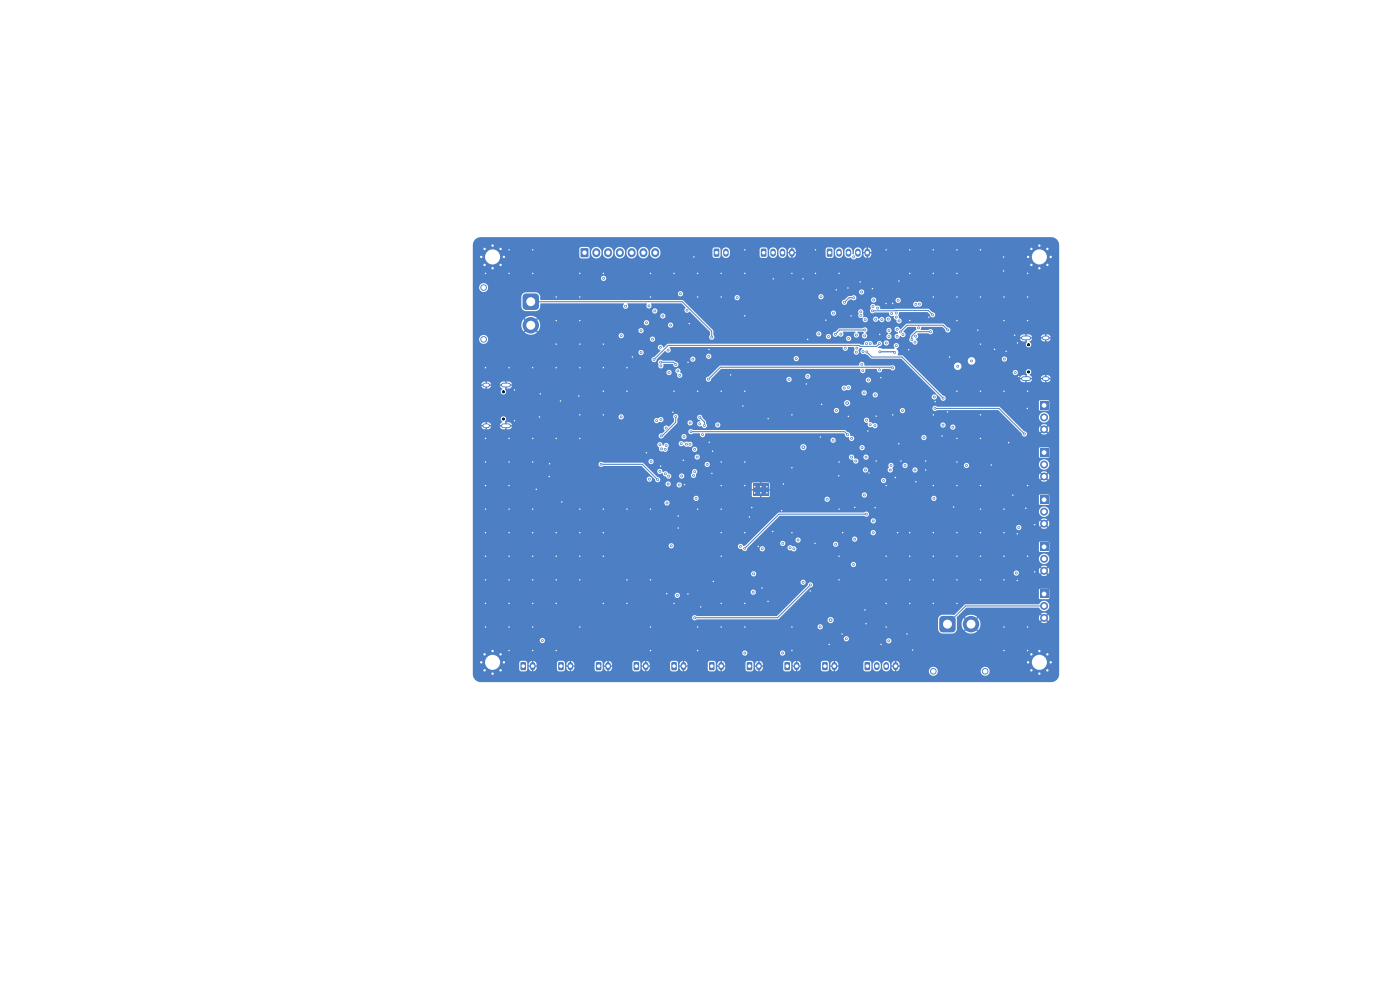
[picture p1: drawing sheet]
<svg xmlns="http://www.w3.org/2000/svg" width="297mm" height="210mm" viewBox="0 0 297 210" stroke-linecap="round" stroke-linejoin="round" font-family="sans-serif">
<path d="M161.5 52.8l.9-.1 .2 .2v1.3l-.2 .3h-.8l-.2-.2z" fill="#4d7fc4"/>
<path d="M164 53.3v.6M166 53.3v.6M168 53.3v.6" fill="none" stroke="#4d7fc4" stroke-width="1.2"/>
<path d="M110.5 140.5l.8-.1 .3 .2v1.3l-.2 .3h-.8l-.2-.2z" fill="#4d7fc4"/>
<path d="M113 141v.6" fill="none" stroke="#4d7fc4" stroke-width="1.2"/>
<g fill="#4d7fc4">
<path d="M220.6 115.2h1.7v1.7h-1.7z"/>
<path d="M134.5 140.5l.8-.1 .3 .2v1.3l-.2 .3h-.7l-.3-.2z"/>
<circle cx="221.5" cy="118.5" r=".85"/>
<circle cx="221.5" cy="121.1" r=".85"/>
</g>
<path d="M137 141v.6" fill="none" stroke="#4d7fc4" stroke-width="1.2"/>
<g fill="#4d7fc4">
<path d="M220.6 85.2h1.7v1.7h-1.7z"/>
<path d="M123.2 52.7h1.6v1.8h-1.6z"/>
<circle cx="221.5" cy="88.5" r=".85"/>
<circle cx="221.5" cy="91.1" r=".85"/>
</g>
<path d="M126.5 53.5v.2M129 53.5v.2M131.5 53.5v.2M134 53.5v.2M136.5 53.5v.2M139 53.5v.2" fill="none" stroke="#4d7fc4" stroke-width="1.7"/>
<path d="M151.5 52.8l.9-.1 .2 .2v1.3l-.2 .3h-.8l-.2-.2z" fill="#4d7fc4"/>
<path d="M154 53.3v.6" fill="none" stroke="#4d7fc4" stroke-width="1.2"/>
<g fill="#4d7fc4">
<path d="M159.7 102.6h3.3v2.6h-3.3z"/>
<path d="M175.5 52.8l.8-.1 .3 .2v1.3l-.2 .3h-.7l-.3-.2z"/>
<circle cx="160.1" cy="104.5" r=".32"/>
<circle cx="161.4" cy="104.5" r=".32"/>
<circle cx="162.7" cy="104.5" r=".32"/>
<circle cx="160.1" cy="103.2" r=".32"/>
<circle cx="161.4" cy="103.2" r=".32"/>
<circle cx="162.7" cy="103.2" r=".32"/>
</g>
<path d="M178 53.3v.6M180 53.3v.6M182 53.3v.6M184 53.3v.6" fill="none" stroke="#4d7fc4" stroke-width="1.2"/>
<g fill="#4d7fc4">
<path d="M111 62.5l.6-.2h2l.5 .1 .2 .6v2l-.1 .5-.6 .3h-2l-.5-.2-.3-.6v-2z"/>
<path d="M220.6 105.2h1.7v1.7h-1.7z"/>
<circle cx="102.6" cy="72" r=".7"/>
<circle cx="102.6" cy="61" r=".7"/>
<circle cx="112.6" cy="69" r="1.75"/>
<circle cx="221.5" cy="108.5" r=".85"/>
<circle cx="221.5" cy="111.1" r=".85"/>
</g>
<path d="M217.1 71.7h1.1M221.5 71.7h.7M217.1 80.3h1.1M221.5 80.3h.7" fill="none" stroke="#4d7fc4" stroke-width="1"/>
<g fill="#4d7fc4">
<path d="M174.5 140.5l.8-.1 .3 .2v1.3l-.2 .3h-.7l-.3-.2z"/>
<circle cx="218.1" cy="54.5" r=".4"/>
<circle cx="218.8" cy="52.8" r=".4"/>
<circle cx="218.8" cy="56.2" r=".4"/>
<circle cx="220.5" cy="52.1" r=".4"/>
<circle cx="220.5" cy="54.5" r="3.2"/>
<circle cx="220.5" cy="56.9" r=".4"/>
<circle cx="222.2" cy="52.8" r=".4"/>
<circle cx="222.2" cy="56.2" r=".4"/>
<circle cx="222.9" cy="54.5" r=".4"/>
</g>
<path d="M177 141v.6" fill="none" stroke="#4d7fc4" stroke-width="1.2"/>
<path d="M166.5 140.5l.9-.1 .2 .2v1.3l-.2 .3h-.8l-.2-.2z" fill="#4d7fc4"/>
<path d="M169 141v.6" fill="none" stroke="#4d7fc4" stroke-width="1.2"/>
<g fill="#4d7fc4">
<path d="M199.4 130.9l.6-.2h2l.5 .1 .2 .6v2l-.1 .5-.6 .3h-2l-.5-.2-.3-.6v-2z"/>
<path d="M220.6 95.2h1.7v1.7h-1.7z"/>
<path d="M158.5 140.5l.8-.1 .3 .2v1.3l-.2 .3h-.8l-.2-.2z"/>
<circle cx="209" cy="142.4" r=".7"/>
<circle cx="198" cy="142.4" r=".7"/>
<circle cx="206" cy="132.4" r="1.75"/>
<circle cx="221.5" cy="98.5" r=".85"/>
<circle cx="221.5" cy="101.1" r=".85"/>
</g>
<path d="M161 141v.6" fill="none" stroke="#4d7fc4" stroke-width="1.2"/>
<path d="M126.5 140.5l.9-.1 .2 .2v1.3l-.2 .3h-.8l-.2-.2z" fill="#4d7fc4"/>
<path d="M129 141v.6" fill="none" stroke="#4d7fc4" stroke-width="1.2"/>
<g fill="#4d7fc4">
<path d="M118.5 140.5l.8-.1 .3 .2v1.3l-.2 .3h-.8l-.2-.2z"/>
<circle cx="102.1" cy="140.5" r=".4"/>
<circle cx="102.8" cy="138.8" r=".4"/>
<circle cx="102.8" cy="142.2" r=".4"/>
<circle cx="104.5" cy="138.1" r=".4"/>
<circle cx="104.5" cy="140.5" r="3.2"/>
<circle cx="104.5" cy="142.9" r=".4"/>
<circle cx="106.2" cy="138.8" r=".4"/>
<circle cx="106.2" cy="142.2" r=".4"/>
<circle cx="106.9" cy="140.5" r=".4"/>
<circle cx="218.1" cy="140.5" r=".4"/>
<circle cx="218.8" cy="138.8" r=".4"/>
<circle cx="218.8" cy="142.2" r=".4"/>
<circle cx="220.5" cy="138.1" r=".4"/>
<circle cx="220.5" cy="140.5" r="3.2"/>
<circle cx="220.5" cy="142.9" r=".4"/>
<circle cx="222.2" cy="138.8" r=".4"/>
<circle cx="222.2" cy="142.2" r=".4"/>
<circle cx="222.9" cy="140.5" r=".4"/>
</g>
<path d="M121 141v.6" fill="none" stroke="#4d7fc4" stroke-width="1.2"/>
<g fill="#4d7fc4">
<path d="M220.6 125.2h1.7v1.7h-1.7z"/>
<path d="M150.5 140.5l.8-.1 .3 .2v1.3l-.2 .3h-.8l-.2-.2z"/>
<circle cx="221.5" cy="128.5" r=".85"/>
<circle cx="221.5" cy="131.1" r=".85"/>
</g>
<path d="M153 141v.6" fill="none" stroke="#4d7fc4" stroke-width="1.2"/>
<path d="M142.5 140.5l.8-.1 .3 .2v1.3l-.2 .3h-.8l-.2-.2z" fill="#4d7fc4"/>
<path d="M145 141v.6" fill="none" stroke="#4d7fc4" stroke-width="1.2"/>
<path d="M102.8 81.7h.7M102.8 90.3h.7M106.8 81.7h1.1M106.8 90.3h1.1" fill="none" stroke="#4d7fc4" stroke-width="1"/>
<path d="M183.5 140.5l.9-.1 .2 .2v1.3l-.2 .3h-.8l-.2-.2z" fill="#4d7fc4"/>
<path d="M186 141v.6M188 141v.6M190 141v.6" fill="none" stroke="#4d7fc4" stroke-width="1.2"/>
<g fill="#4d7fc4">
<circle cx="102.1" cy="54.5" r=".4"/>
<circle cx="102.8" cy="52.8" r=".4"/>
<circle cx="102.8" cy="56.2" r=".4"/>
<circle cx="104.5" cy="52.1" r=".4"/>
<circle cx="104.5" cy="54.5" r="3.2"/>
<circle cx="104.5" cy="56.9" r=".4"/>
<circle cx="106.2" cy="52.8" r=".4"/>
<circle cx="106.2" cy="56.2" r=".4"/>
<circle cx="106.9" cy="54.5" r=".4"/>
<circle cx="144.4" cy="62.3" r=".3"/>
<circle cx="137.7" cy="64.9" r=".3"/>
<circle cx="138.9" cy="66" r=".3"/>
<circle cx="136" cy="70.1" r=".3"/>
<circle cx="140.6" cy="67" r=".3"/>
<circle cx="162.9" cy="127.6" r=".3"/>
<circle cx="103" cy="93" r=".3"/>
<circle cx="178" cy="108" r=".3"/>
<circle cx="178.8" cy="113" r=".3"/>
<circle cx="138" cy="63" r=".3"/>
<circle cx="193" cy="58" r=".3"/>
<circle cx="192.4" cy="134.5" r=".3"/>
<circle cx="108" cy="98" r=".3"/>
<circle cx="103" cy="108" r=".3"/>
<circle cx="145.2" cy="102.8" r=".3"/>
<circle cx="186.9" cy="136.7" r=".3"/>
<circle cx="113" cy="133" r=".3"/>
<circle cx="203" cy="63" r=".3"/>
<circle cx="118" cy="68" r=".3"/>
<circle cx="103" cy="133" r=".3"/>
<circle cx="188" cy="53" r=".3"/>
<circle cx="103" cy="123" r=".3"/>
<circle cx="123" cy="118" r=".3"/>
<circle cx="189.4" cy="64.4" r=".3"/>
<circle cx="198" cy="53" r=".3"/>
<circle cx="118" cy="118" r=".3"/>
<circle cx="138" cy="58" r=".3"/>
<circle cx="183.5" cy="129.4" r=".3"/>
<circle cx="201" cy="87.4" r=".3"/>
<circle cx="118" cy="138" r=".3"/>
<circle cx="188" cy="123" r=".3"/>
<circle cx="128" cy="113" r=".3"/>
<circle cx="108" cy="78" r=".3"/>
<circle cx="185.9" cy="97.8" r=".3"/>
<circle cx="208" cy="123" r=".3"/>
<circle cx="203" cy="83" r=".3"/>
<circle cx="213" cy="113" r=".3"/>
<circle cx="113" cy="98" r=".3"/>
<circle cx="160.9" cy="115.9" r=".3"/>
<circle cx="174" cy="92.7" r=".3"/>
<circle cx="213" cy="123" r=".3"/>
<circle cx="108" cy="133" r=".3"/>
<circle cx="150.4" cy="74.1" r=".3"/>
<circle cx="153" cy="63" r=".3"/>
<circle cx="158" cy="113" r=".3"/>
<circle cx="213" cy="83" r=".3"/>
<circle cx="213" cy="118" r=".3"/>
<circle cx="113" cy="53" r=".3"/>
<circle cx="178" cy="98" r=".3"/>
<circle cx="118" cy="78" r=".3"/>
<circle cx="123" cy="133" r=".3"/>
<circle cx="185.1" cy="61.2" r=".3"/>
<circle cx="143.9" cy="112" r=".3"/>
<circle cx="113" cy="113" r=".3"/>
<circle cx="159" cy="109.7" r=".3"/>
<circle cx="179.9" cy="61.1" r=".3"/>
<circle cx="113" cy="58" r=".3"/>
<circle cx="168" cy="113" r=".3"/>
<circle cx="116.6" cy="98.4" r=".3"/>
<circle cx="208" cy="93" r=".3"/>
<circle cx="153" cy="133" r=".3"/>
<circle cx="158" cy="53" r=".3"/>
<circle cx="108" cy="93" r=".3"/>
<circle cx="203" cy="58" r=".3"/>
<circle cx="153" cy="108" r=".3"/>
<circle cx="198" cy="103" r=".3"/>
<circle cx="165.8" cy="108.3" r=".3"/>
<circle cx="193" cy="68" r=".3"/>
<circle cx="118" cy="93" r=".3"/>
<circle cx="164" cy="59.1" r=".3"/>
<circle cx="128" cy="58" r=".3"/>
<circle cx="191.1" cy="97.8" r=".3"/>
<circle cx="118" cy="123" r=".3"/>
<circle cx="218" cy="103" r=".3"/>
<circle cx="185.7" cy="107.7" r=".3"/>
<circle cx="103" cy="113" r=".3"/>
<circle cx="203" cy="98" r=".3"/>
<circle cx="146" cy="76.8" r=".3"/>
<circle cx="175.2" cy="67.9" r=".3"/>
<circle cx="148" cy="138" r=".3"/>
<circle cx="103" cy="58" r=".3"/>
<circle cx="128" cy="88" r=".3"/>
<circle cx="181.3" cy="107.6" r=".3"/>
<circle cx="219.5" cy="121.3" r=".3"/>
<circle cx="190.7" cy="59.6" r=".3"/>
<circle cx="114.6" cy="83.6" r=".3"/>
<circle cx="133" cy="78" r=".3"/>
<circle cx="168" cy="138" r=".3"/>
<circle cx="188" cy="118" r=".3"/>
<circle cx="123" cy="58" r=".3"/>
<circle cx="168" cy="99.2" r=".3"/>
<circle cx="163" cy="88.8" r=".3"/>
<circle cx="218" cy="58" r=".3"/>
<circle cx="168" cy="88" r=".3"/>
<circle cx="133" cy="128" r=".3"/>
<circle cx="151" cy="100.4" r=".3"/>
<circle cx="186.6" cy="70.9" r=".3"/>
<circle cx="184.1" cy="91.4" r=".3"/>
<circle cx="138" cy="108" r=".3"/>
<circle cx="218" cy="68" r=".3"/>
<circle cx="171.1" cy="81.4" r=".3"/>
<circle cx="143" cy="128" r=".3"/>
<circle cx="197" cy="67.3" r=".3"/>
<circle cx="108" cy="113" r=".3"/>
<circle cx="190.7" cy="94.1" r=".3"/>
<circle cx="113" cy="138" r=".3"/>
<circle cx="202.3" cy="107.5" r=".3"/>
<circle cx="194.3" cy="102.2" r=".3"/>
<circle cx="212.9" cy="57.5" r=".3"/>
<circle cx="128" cy="83" r=".3"/>
<circle cx="148" cy="133" r=".3"/>
<circle cx="153" cy="103" r=".3"/>
<circle cx="113" cy="78" r=".3"/>
<circle cx="188" cy="64.4" r=".3"/>
<circle cx="196.4" cy="99.7" r=".3"/>
<circle cx="148" cy="83" r=".3"/>
<circle cx="208" cy="73" r=".3"/>
<circle cx="173" cy="53" r=".3"/>
<circle cx="208" cy="108" r=".3"/>
<circle cx="103" cy="118" r=".3"/>
<circle cx="218" cy="63" r=".3"/>
<circle cx="178" cy="58" r=".3"/>
<circle cx="213" cy="108" r=".3"/>
<circle cx="143.9" cy="109.5" r=".3"/>
<circle cx="123" cy="73" r=".3"/>
<circle cx="203" cy="53" r=".3"/>
<circle cx="163.9" cy="112.7" r=".3"/>
<circle cx="203" cy="93" r=".3"/>
<circle cx="203" cy="123" r=".3"/>
<circle cx="198" cy="63" r=".3"/>
<circle cx="201.4" cy="75.7" r=".3"/>
<circle cx="134.2" cy="75.7" r=".3"/>
<circle cx="150.5" cy="93.8" r=".3"/>
<circle cx="123" cy="68" r=".3"/>
<circle cx="158" cy="58" r=".3"/>
<circle cx="214.9" cy="105" r=".3"/>
<circle cx="175.9" cy="136.7" r=".3"/>
<circle cx="148" cy="108" r=".3"/>
<circle cx="213" cy="63" r=".3"/>
<circle cx="203" cy="118" r=".3"/>
<circle cx="113.8" cy="103.8" r=".3"/>
<circle cx="109.1" cy="82.8" r=".3"/>
<circle cx="213" cy="133" r=".3"/>
<circle cx="198.4" cy="85.2" r=".3"/>
<circle cx="108" cy="138" r=".3"/>
<circle cx="218" cy="138" r=".3"/>
<circle cx="203" cy="68" r=".3"/>
<circle cx="108" cy="108" r=".3"/>
<circle cx="103" cy="103" r=".3"/>
<circle cx="207.4" cy="70" r=".3"/>
<circle cx="153" cy="113" r=".3"/>
<circle cx="123" cy="113" r=".3"/>
<circle cx="123" cy="93" r=".3"/>
<circle cx="118" cy="73" r=".3"/>
<circle cx="188" cy="128" r=".3"/>
<circle cx="108" cy="128" r=".3"/>
<circle cx="138" cy="133" r=".3"/>
<circle cx="113" cy="108" r=".3"/>
<circle cx="178" cy="123" r=".3"/>
<circle cx="116.5" cy="101.1" r=".3"/>
<circle cx="213" cy="68" r=".3"/>
<circle cx="193" cy="113" r=".3"/>
<circle cx="140.1" cy="98.9" r=".3"/>
<circle cx="133" cy="123" r=".3"/>
<circle cx="158" cy="128" r=".3"/>
<circle cx="213.5" cy="74.5" r=".3"/>
<circle cx="184.3" cy="100.3" r=".3"/>
<circle cx="198" cy="123" r=".3"/>
<circle cx="113" cy="128" r=".3"/>
<circle cx="128" cy="128" r=".3"/>
<circle cx="103" cy="98" r=".3"/>
<circle cx="217.9" cy="86.6" r=".3"/>
<circle cx="114.4" cy="88.4" r=".3"/>
<circle cx="141.4" cy="125.9" r=".3"/>
<circle cx="170.3" cy="59.1" r=".3"/>
<circle cx="128" cy="78" r=".3"/>
<circle cx="143" cy="58" r=".3"/>
<circle cx="198" cy="113" r=".3"/>
<circle cx="213" cy="138" r=".3"/>
<circle cx="188" cy="103" r=".3"/>
<circle cx="180.5" cy="67" r=".3"/>
<circle cx="153" cy="58" r=".3"/>
<circle cx="214" cy="93.9" r=".3"/>
<circle cx="108" cy="58" r=".3"/>
<circle cx="153" cy="128" r=".3"/>
<circle cx="133" cy="83" r=".3"/>
<circle cx="193" cy="118" r=".3"/>
<circle cx="113" cy="123" r=".3"/>
<circle cx="215.3" cy="71.1" r=".3"/>
<circle cx="108" cy="53" r=".3"/>
<circle cx="151.2" cy="95.7" r=".3"/>
<circle cx="218" cy="83" r=".3"/>
<circle cx="137.1" cy="96" r=".3"/>
<circle cx="151.3" cy="123.3" r=".3"/>
<circle cx="159.5" cy="107.7" r=".3"/>
<circle cx="123" cy="88" r=".3"/>
<circle cx="203" cy="113" r=".3"/>
<circle cx="210.3" cy="98.6" r=".3"/>
<circle cx="168" cy="58" r=".3"/>
<circle cx="217.6" cy="107.8" r=".3"/>
<circle cx="108" cy="123" r=".3"/>
<circle cx="103" cy="128" r=".3"/>
<circle cx="208" cy="103" r=".3"/>
<circle cx="108" cy="118" r=".3"/>
<circle cx="138" cy="123" r=".3"/>
<circle cx="145" cy="97.7" r=".3"/>
<circle cx="123" cy="63" r=".3"/>
<circle cx="118" cy="63" r=".3"/>
<circle cx="113" cy="93" r=".3"/>
<circle cx="177.4" cy="61.5" r=".3"/>
<circle cx="186.9" cy="80.1" r=".3"/>
<circle cx="185.9" cy="88.3" r=".3"/>
<circle cx="173" cy="58" r=".3"/>
<circle cx="215.8" cy="113.2" r=".3"/>
<circle cx="128" cy="73" r=".3"/>
<circle cx="145.9" cy="126" r=".3"/>
<circle cx="128" cy="118" r=".3"/>
<circle cx="190.4" cy="113" r=".3"/>
<circle cx="158" cy="133" r=".3"/>
<circle cx="166.2" cy="102.7" r=".3"/>
<circle cx="208" cy="118" r=".3"/>
<circle cx="198" cy="128" r=".3"/>
<circle cx="118.9" cy="85.1" r=".3"/>
<circle cx="198" cy="118" r=".3"/>
<circle cx="189.4" cy="88" r=".3"/>
<circle cx="146.2" cy="68.6" r=".3"/>
<circle cx="153" cy="98" r=".3"/>
<circle cx="158" cy="98" r=".3"/>
<circle cx="148" cy="63" r=".3"/>
<circle cx="153" cy="118" r=".3"/>
<circle cx="158" cy="83" r=".3"/>
<circle cx="143" cy="83" r=".3"/>
<circle cx="193" cy="123" r=".3"/>
<circle cx="178.6" cy="134.5" r=".3"/>
<circle cx="212.9" cy="54.5" r=".3"/>
<circle cx="153" cy="83" r=".3"/>
<circle cx="215.8" cy="123.1" r=".3"/>
<circle cx="182.5" cy="59.8" r=".3"/>
<circle cx="218" cy="133" r=".3"/>
<circle cx="142.8" cy="87.5" r=".3"/>
<circle cx="109.1" cy="89.3" r=".3"/>
<circle cx="178" cy="118" r=".3"/>
<circle cx="192.8" cy="74.2" r=".3"/>
<circle cx="203" cy="128" r=".3"/>
<circle cx="123" cy="123" r=".3"/>
<circle cx="216.1" cy="79.9" r=".3"/>
<circle cx="183.7" cy="132.3" r=".3"/>
<circle cx="172.9" cy="115.3" r=".3"/>
<circle cx="196.4" cy="97.8" r=".3"/>
<circle cx="168" cy="133" r=".3"/>
<circle cx="208" cy="53" r=".3"/>
<circle cx="138" cy="138" r=".3"/>
<circle cx="199.9" cy="92.5" r=".3"/>
<circle cx="148.7" cy="128.7" r=".3"/>
<circle cx="147.2" cy="54.5" r=".3"/>
<circle cx="208" cy="83" r=".3"/>
<circle cx="193" cy="53" r=".3"/>
<circle cx="180" cy="88.3" r=".3"/>
<circle cx="128" cy="108" r=".3"/>
<circle cx="158" cy="67" r=".3"/>
<circle cx="208" cy="113" r=".3"/>
<circle cx="174.3" cy="85.8" r=".3"/>
<circle cx="198" cy="88" r=".3"/>
<circle cx="211" cy="74.1" r=".3"/>
<circle cx="155" cy="79.5" r=".3"/>
<circle cx="103" cy="78" r=".3"/>
<circle cx="188" cy="133" r=".3"/>
<circle cx="118" cy="128" r=".3"/>
<circle cx="189.9" cy="101.3" r=".3"/>
<circle cx="161.7" cy="124.7" r=".3"/>
<circle cx="215.9" cy="72.7" r=".3"/>
<circle cx="208" cy="63" r=".3"/>
<circle cx="113" cy="118" r=".3"/>
<circle cx="148" cy="58" r=".3"/>
<circle cx="158" cy="103" r=".3"/>
<circle cx="193" cy="128" r=".3"/>
<circle cx="198" cy="58" r=".3"/>
<circle cx="133" cy="108" r=".3"/>
<circle cx="203" cy="103" r=".3"/>
<circle cx="219.5" cy="111.3" r=".3"/>
<circle cx="123" cy="78" r=".3"/>
<circle cx="122.8" cy="84" r=".3"/>
<circle cx="171.3" cy="72" r=".3"/>
<circle cx="193.6" cy="137.9" r=".3"/>
<circle cx="118" cy="113" r=".3"/>
<circle cx="171.9" cy="125.4" r=".3"/>
<circle cx="177.9" cy="100.9" r=".3"/>
<circle cx="208" cy="88" r=".3"/>
<circle cx="218" cy="118" r=".3"/>
<circle cx="123" cy="108" r=".3"/>
<circle cx="119.2" cy="106.5" r=".3"/>
<circle cx="108" cy="103" r=".3"/>
<circle cx="157.6" cy="86.1" r=".3"/>
<circle cx="181.7" cy="74.7" r=".3"/>
<circle cx="146.6" cy="91.6" r=".3"/>
<circle cx="147" cy="76.2" r=".3"/>
<circle cx="179.8" cy="92.2" r=".3"/>
<circle cx="144.2" cy="79.6" r=".3"/>
<circle cx="179.3" cy="73.9" r=".3"/>
<circle cx="173.7" cy="70.8" r=".3"/>
<circle cx="146.4" cy="94.3" r=".3"/>
<circle cx="180.7" cy="93" r=".3"/>
<circle cx="148.4" cy="89.9" r=".3"/>
<circle cx="145.6" cy="94.2" r=".3"/>
<circle cx="187.1" cy="67.8" r=".3"/>
<circle cx="145.1" cy="92.6" r=".3"/>
<circle cx="146.4" cy="89.7" r=".3"/>
<circle cx="152.3" cy="90.1" r=".3"/>
<circle cx="144.5" cy="94.1" r=".3"/>
<circle cx="140.3" cy="92.5" r=".3"/>
<circle cx="143.3" cy="88.4" r=".3"/>
<circle cx="141.3" cy="94.5" r=".3"/>
<circle cx="141.1" cy="95.3" r=".3"/>
<circle cx="139.3" cy="89.2" r=".3"/>
<circle cx="141.3" cy="90.8" r=".3"/>
<circle cx="140.3" cy="95.2" r=".3"/>
<circle cx="140" cy="94.3" r=".3"/>
<circle cx="138.1" cy="97.9" r=".3"/>
<circle cx="140" cy="100" r=".3"/>
<circle cx="141.2" cy="100.5" r=".3"/>
<circle cx="137.8" cy="101.6" r=".3"/>
<circle cx="141.8" cy="101" r=".3"/>
<circle cx="127.5" cy="98.5" r=".3"/>
<circle cx="139.5" cy="101.8" r=".3"/>
<circle cx="141.7" cy="102.7" r=".3"/>
<circle cx="140.2" cy="89" r=".3"/>
<circle cx="115.1" cy="135.9" r=".3"/>
<circle cx="144.6" cy="101" r=".3"/>
<circle cx="144.1" cy="102.9" r=".3"/>
<circle cx="141.5" cy="106.7" r=".3"/>
<circle cx="147.1" cy="100.8" r=".3"/>
<circle cx="142.4" cy="115.8" r=".3"/>
<circle cx="147.4" cy="100.1" r=".3"/>
<circle cx="147.7" cy="105.7" r=".3"/>
<circle cx="131.8" cy="88.4" r=".3"/>
<circle cx="143.7" cy="126.3" r=".3"/>
<circle cx="150" cy="98.5" r=".3"/>
<circle cx="147.9" cy="96.9" r=".3"/>
<circle cx="148.4" cy="88.5" r=".3"/>
<circle cx="149.4" cy="90.3" r=".3"/>
<circle cx="149" cy="92.2" r=".3"/>
<circle cx="147.4" cy="95.3" r=".3"/>
<circle cx="181.1" cy="119.7" r=".3"/>
<circle cx="181.3" cy="114.4" r=".3"/>
<circle cx="141.9" cy="79" r=".3"/>
<circle cx="166.1" cy="115.3" r=".3"/>
<circle cx="191.5" cy="87.1" r=".3"/>
<circle cx="170.4" cy="123.5" r=".3"/>
<circle cx="187.4" cy="101.9" r=".3"/>
<circle cx="196" cy="92.8" r=".3"/>
<circle cx="185.2" cy="65" r=".3"/>
<circle cx="188.9" cy="99.7" r=".3"/>
<circle cx="174.2" cy="62.9" r=".3"/>
<circle cx="158" cy="138.5" r=".3"/>
<circle cx="180" cy="82.2" r=".3"/>
<circle cx="183.6" cy="99.7" r=".3"/>
<circle cx="176.8" cy="66.4" r=".3"/>
<circle cx="157.1" cy="115.9" r=".3"/>
<circle cx="159.9" cy="121.7" r=".3"/>
<circle cx="202.1" cy="90.6" r=".3"/>
<circle cx="167.4" cy="80.5" r=".3"/>
<circle cx="166" cy="138.5" r=".3"/>
<circle cx="194.1" cy="99.7" r=".3"/>
<circle cx="179.1" cy="82.3" r=".3"/>
<circle cx="198.2" cy="84.2" r=".3"/>
<circle cx="159.8" cy="125.6" r=".3"/>
<circle cx="174" cy="133" r=".3"/>
<circle cx="150.4" cy="75.6" r=".3"/>
<circle cx="185.2" cy="113" r=".3"/>
<circle cx="185.3" cy="110.5" r=".3"/>
<circle cx="180.6" cy="97" r=".3"/>
<circle cx="183.7" cy="97" r=".3"/>
<circle cx="177.3" cy="115.5" r=".3"/>
<circle cx="194.9" cy="69.5" r=".3"/>
<circle cx="169.3" cy="114.6" r=".3"/>
<circle cx="189.2" cy="66.5" r=".3"/>
<circle cx="168.4" cy="116.4" r=".3"/>
<circle cx="183.4" cy="105" r=".3"/>
<circle cx="175.5" cy="105.9" r=".3"/>
<circle cx="194.3" cy="64.6" r=".3"/>
<circle cx="147.4" cy="131" r=".3"/>
<circle cx="171.9" cy="124.1" r=".3"/>
<circle cx="138.4" cy="71.9" r=".3"/>
<circle cx="137.1" cy="68.5" r=".3"/>
<circle cx="190.7" cy="68.1" r=".3"/>
<circle cx="167.6" cy="116.2" r=".3"/>
<circle cx="178.4" cy="70.9" r=".3"/>
<circle cx="183" cy="78.6" r=".3"/>
<circle cx="181.7" cy="71.1" r=".3"/>
<circle cx="181.8" cy="73.9" r=".3"/>
<circle cx="189.8" cy="74.8" r=".3"/>
<circle cx="186.7" cy="74.6" r=".3"/>
<circle cx="141.7" cy="74.3" r=".3"/>
<circle cx="143.8" cy="78.7" r=".3"/>
<circle cx="140.2" cy="77.6" r=".3"/>
<circle cx="198.3" cy="86.6" r=".3"/>
<circle cx="217.3" cy="92.1" r=".3"/>
<circle cx="200" cy="90.2" r=".3"/>
<circle cx="183.5" cy="70" r=".3"/>
<circle cx="180" cy="71.8" r=".3"/>
<circle cx="177.2" cy="70.9" r=".3"/>
<circle cx="179.7" cy="85.5" r=".4"/>
<circle cx="170.4" cy="94.9" r=".4"/>
<circle cx="176.2" cy="131.5" r=".4"/>
<circle cx="171.4" cy="79.8" r=".3"/>
<circle cx="175.8" cy="71.4" r=".3"/>
<circle cx="206.1" cy="76.6" r=".3"/>
<circle cx="203.2" cy="77.7" r=".3"/>
<circle cx="131.8" cy="71.2" r=".3"/>
<circle cx="136" cy="74.8" r=".3"/>
<circle cx="128" cy="59" r=".3"/>
<circle cx="145.7" cy="65.8" r=".3"/>
<circle cx="142.3" cy="69" r=".3"/>
<circle cx="132.7" cy="65" r=".3"/>
<circle cx="184.6" cy="90.1" r=".3"/>
<circle cx="156.4" cy="63.1" r=".3"/>
<circle cx="168.9" cy="76.1" r=".3"/>
<circle cx="184.2" cy="80.6" r=".3"/>
<circle cx="182.8" cy="77.3" r=".3"/>
<circle cx="179.5" cy="135.5" r=".3"/>
<circle cx="189" cy="98.7" r=".3"/>
<circle cx="198.1" cy="105.7" r=".3"/>
<circle cx="183.4" cy="71.2" r=".3"/>
<circle cx="181.6" cy="97.8" r=".3"/>
<circle cx="140.1" cy="73.7" r=".3"/>
<circle cx="140.1" cy="76.8" r=".3"/>
<circle cx="143.4" cy="77.3" r=".3"/>
<circle cx="200.1" cy="84.5" r=".3"/>
<circle cx="183.9" cy="74.6" r=".3"/>
<circle cx="215.6" cy="121.6" r=".3"/>
<circle cx="205" cy="98.7" r=".3"/>
<circle cx="182.9" cy="95" r=".3"/>
<circle cx="183.1" cy="74.6" r=".3"/>
<circle cx="188.6" cy="71.4" r=".3"/>
<circle cx="191.6" cy="71" r=".3"/>
<circle cx="201.1" cy="70" r=".3"/>
<circle cx="191" cy="70.4" r=".3"/>
<circle cx="197.4" cy="70.4" r=".3"/>
<circle cx="193.4" cy="72.1" r=".3"/>
<circle cx="188.6" cy="70.1" r=".3"/>
<circle cx="194.2" cy="71.3" r=".3"/>
<circle cx="190.3" cy="71.3" r=".3"/>
<circle cx="194.1" cy="72.6" r=".3"/>
<circle cx="190.2" cy="73.3" r=".3"/>
<circle cx="190.3" cy="69.8" r=".3"/>
<circle cx="181.1" cy="54.5" r=".3"/>
<circle cx="176.7" cy="93.4" r=".3"/>
<circle cx="177.4" cy="87.1" r=".3"/>
<circle cx="190.1" cy="67.3" r=".3"/>
<circle cx="190.5" cy="63.7" r=".3"/>
<circle cx="151" cy="71.5" r=".3"/>
<circle cx="185.6" cy="90.3" r=".3"/>
<circle cx="184.6" cy="72.9" r=".3"/>
<circle cx="150.3" cy="80.4" r=".3"/>
<circle cx="189.4" cy="78" r=".3"/>
<circle cx="188.5" cy="135.9" r=".3"/>
<circle cx="183.3" cy="83.3" r=".3"/>
<circle cx="181.1" cy="63.2" r=".3"/>
<circle cx="182.6" cy="66.1" r=".3"/>
<circle cx="179.1" cy="64.1" r=".3"/>
<circle cx="213.1" cy="76.2" r=".3"/>
<circle cx="215.4" cy="79" r=".3"/>
<circle cx="138.8" cy="76.3" r=".3"/>
<circle cx="186.6" cy="72.9" r=".3"/>
<circle cx="186.6" cy="78.5" r=".3"/>
<circle cx="183.8" cy="72.9" r=".3"/>
<circle cx="183.8" cy="89.1" r=".3"/>
<circle cx="188" cy="72.8" r=".3"/>
<circle cx="185.7" cy="83.8" r=".3"/>
<circle cx="188.4" cy="67.7" r=".3"/>
<circle cx="161.7" cy="116.4" r=".3"/>
<circle cx="190.2" cy="66.4" r=".3"/>
<circle cx="186.2" cy="65.4" r=".3"/>
<circle cx="197.8" cy="66.8" r=".3"/>
<circle cx="185.1" cy="65.9" r=".3"/>
<circle cx="185.8" cy="67.7" r=".3"/>
<circle cx="185.3" cy="63.6" r=".3"/>
<circle cx="182.6" cy="66.9" r=".3"/>
<circle cx="182.8" cy="61.9" r=".3"/>
<circle cx="183.6" cy="67.8" r=".3"/>
<circle cx="216.1" cy="111.9" r=".3"/>
<circle cx="192" cy="98.7" r=".3"/>
<circle cx="158" cy="116.3" r=".3"/>
<circle cx="195" cy="64.5" r=".3"/>
<circle cx="183.8" cy="109.1" r=".3"/>
</g>
<g fill="none" stroke="#4d7fc4" stroke-width=".21">
<path d="M112.6 64h32.1l6.3 6.3v1.2M140.1 76.8h2.8l.5 .5M181.1 63.2h-1l-1 .9M183.5 70h-5.4l-.9 .9M183.9 74.6l1.1 1.1h6.3l8.8 8.8M185.1 65.9l11.8-.1 .9 1M186.6 72.9l-.6 .6h-3.5l-.2-.2h-40.5l-3 3M189.4 78l-.2-.1h-36.4l-2.5 2.5M197.4 70.4h-3l-1 .9v.8M201.1 70l-1-1h-7.7l-1.4 1.4M127.5 98.5h8.8l3.2 3.3M143.3 88.4v1.2l-2.8 2.9h-.2"/>
<path d="M146.6 91.6h32.6l.6 .6M148.4 88.5l1 1v.8M198.3 86.6h13.6l5.4 5.5M183.8 109.1h-18.5l-7.3 7.2M171.9 124.1l-6.9 6.9h-17.6M221.5 128.5h-16.6l-3.9 3.9"/>
</g>
<path d="M186.7 74.6h2.9l.2 .2" fill="none" stroke="#4d7fc4" stroke-width=".25"/>
<path d="M100.9 50.7l1.1-.4h121a1.7 1.7 0 0 1 1.7 1.7v91a1.7 1.7 0 0 1-1.7 1.7h-121a1.7 1.7 0 0 1-1.7-1.7v-2.4h9.8l.1 1.4 .4 .4 1.1-.1 .1-.3 .1-1.1h.2v.3h.6v.3h-.6a.86 .86 0 0 0 .7 .9v-.8h.3l.1 .8a.87 .87 0 0 0 .6-.9h-.5v-.3h.5v-.6h4.3l.1 1.4 .4 .4 1.1-.1 .1-.3 .1-1.1h.2v.3h.6v.3h-.6a.86 .86 0 0 0 .7 .9v-.8h.4v.8a.87 .87 0 0 0 .6-.9h-.5v-.3h.5v-.6h4.3l.1 1.4 .4 .4 1.1-.1 .1-.3 .1-1.1h.3v.3h.5v.3h-.5a.85 .85 0 0 0 .6 .9v-.8h.4v.8a.87 .87 0 0 0 .6-.9h-.5v-.3h.5v-.6h4.3l.1 1.4 .4 .4 1.1-.1 .1-.3 .1-1.1h.3v.3h.5v.3h-.5a.85 .85 0 0 0 .7 .9v-.8h.3v.8a.87 .87 0 0 0 .7-.9h-.6v-.3h.6l-.1-.6h4.3l.1 1.4 .4 .4 1.1-.1 .2-.3v-1.1h.3v.3h.5v.3h-.5a.85 .85 0 0 0 .7 .9v-.8h.3v.8l.6-.4 .1-.5h-.6v-.3h.6l-.1-.6h4.3l.1 1.4 .4 .4 1.1-.1 .2-.3v-1.1h.3v.3h.5v.3h-.5l.1 .6 .6 .3v-.8h.3v.8a.85 .85 0 0 0 .7-.9h-.6v-.3h.6l-.1-.6h4.3l.1 1.4 .4 .4 1.1-.1 .2-.3v-1.1h.3v.3h.5v.3h-.5a.85 .85 0 0 0 .7 .9v-.8h.3v.8l.6-.4 .1-.5h-.6v-.3h.6l-.1-.6h4.3l.1 1.4 .4 .4 1.1-.1 .1-.3 .1-1.1h.3v.3h.5v.3h-.5l.1 .6 .6 .3v-.8h.3v.8a.85 .85 0 0 0 .7-.9h-.6v-.3h.6l-.1-.6h4.3l.1 1.4 .4 .4 1.1-.1 .1-.3 .1-1.1h.3v.3h.5v.3h-.5a.85 .85 0 0 0 .7 .9v-.8h.3v.8l.6-.4 .1-.5h-.6v-.3h.6l-.1-.6h5.3l.1 1.4 .3 .4h1l.2-.1 .1-.3 .1-1.1h.2v.8a.85 .85 0 0 0 .9 .7 .85 .85 0 0 0 .9-.7v-.8h.2l.1 .9a.85 .85 0 0 0 .9 .6 .85 .85 0 0 0 .8-.7v-.8h.2v.3h.6v.3h-.6a.85 .85 0 0 0 .8 .9v-.8h.2v.8l6.9-.1v.2a.96 .96 0 0 0 1.1 .9 .96 .96 0 0 0 .9-1.1h9v.2a.96 .96 0 0 0 1.5 .7 .96 .96 0 0 0 0-1.6 .96 .96 0 0 0-1.5 .7h-9l-.1-.2a.96 .96 0 0 0-1-.7 .96 .96 0 0 0-.9 .9h-6.6l.4-.3 .1-.5h-.6v-.3h.6a.85 .85 0 0 0-.8-1v.8h-.2v-.8l-.6 .3-.2 .4h-.2l-.1-.1a.85 .85 0 0 0-.9-.6 .85 .85 0 0 0-.8 .7h-.2l-.1-.1a.85 .85 0 0 0-.9-.6 .85 .85 0 0 0-.8 .7h-.2l-.1-.5-.4-.2h-.9l-.4 .4h-5.3l-.6-.4v.8h-.3v-.8l-.6 .3-.1 .4h-.3l-.1-.5-.4-.2h-.9l-.4 .4h-4.3l-.6-.4v.8h-.3v-.8l-.6 .3-.1 .4h-.3l-.1-.5-.4-.2h-.9l-.4 .4h-4.3l-.6-.4v.8h-.3v-.8l-.6 .3-.1 .4h-.3l-.1-.5-.4-.2h-.9l-.4 .4h-4.3l-.6-.4v.8h-.3v-.8l-.6 .3-.1 .4h-.3l-.1-.5-.4-.2h-.9l-.4 .4h-4.3l-.6-.4v.8h-.3v-.8l-.6 .3-.1 .4h-.3l-.1-.5-.4-.2h-.9l-.4 .4h-4.3l-.6-.4v.8h-.3v-.8l-.6 .3-.1 .4h-.3l-.1-.5-.4-.2h-.9l-.4 .4h-4.3l-.6-.4v.8h-.4v-.8l-.5 .3-.1 .4h-.3l-.1-.5-.4-.2h-.9l-.4 .4h-4.3l-.6-.4v.8h-.4v-.8l-.5 .3-.2 .4h-.2l-.1-.5-.4-.2h-.9l-.4 .4h-4.3l-.7-.4v.8h-.3v-.8l-.5 .3-.2 .4h-.2l-.1-.5-.4-.2h-.9l-.4 .4h-9.8v-2.1h57.2a.56 .56 0 0 0 .5 .6 .56 .56 0 0 0 .6-.6h6.9v.1a.56 .56 0 0 0 .8 .4 .56 .56 0 0 0 0-.9 .56 .56 0 0 0-.8 .4h-6.9l-.1-.2a.56 .56 0 0 0-.6-.3 .56 .56 0 0 0-.4 .5h-57.2v-2.7h14.2v.2a.55 .55 0 0 0 .8 .4 .55 .55 0 0 0 .1-1h63.6v.2a.55 .55 0 0 0 .4 .4 .55 .55 0 0 0 .6-.1h8v.1a.56 .56 0 0 0 .8 .4 .56 .56 0 0 0 0-.9 .56 .56 0 0 0-.8 .4l-8-.1a.55 .55 0 0 0-.2-.8 .55 .55 0 0 0-.8 .4h-63.7a.56 .56 0 0 0-.8 .4h-14.2v-2.9h73.1v.1a.56 .56 0 0 0 .9 .4 .56 .56 0 0 0 0-.9 .56 .56 0 0 0-.9 .4h-73.1v-1.3h75.3v.1a.65 .65 0 0 0 .8 .5 .65 .65 0 0 0 .4-.8h22.2v2a1.01 1.01 0 0 0 1 1h2l.5-.2 .5-.6v-1.3h1l.1 .7 .4 .7 .7-.7 .2 .2-.7 .7a2 2 0 0 0 2.6 0l-.7-.7 .2-.2 .7 .7 .2-.2a2 2 0 0 0-.2-2.4l-.7 .7-.2-.2 .6-.6h13.2l.2 .7 .5-.4 .2 .2-.5 .5a1.09 1.09 0 0 0 1.4 0l-.5-.5 .2-.2 .5 .4a1.09 1.09 0 0 0 0-1.3l-.5 .4-.2-.2 .5-.4-.1-.1a1.09 1.09 0 0 0-1.3 .1l.5 .4-.2 .2-.5-.4-.2 .6h-13.2l.1-.1-.2-.2a2 2 0 0 0-2.4 .2l.7 .7-.2 .2-.7-.7-.5 1.2h-1l-.1-1.3 2.1-2.1h15.4a1.12 1.12 0 0 0 1.8 .5 1.12 1.12 0 0 0-.1-1.8 1.12 1.12 0 0 0-1.7 .6h-15.6l-2.4 2.3-2.6-.1a1.02 1.02 0 0 0-.8 1h-22.2a.65 .65 0 0 0-.7-.5 .65 .65 0 0 0-.5 .7h-75.3v-.6h46.5v.1a.59 .59 0 0 0 .4 .5 .59 .59 0 0 0 .6-.2h17.2l6.4-6.3h49l.1 1.9 1.9 .1 .2-.2v-1.8l-.2-.2h-1.8l-.2 .2h-49l.5-.5a.57 .57 0 0 0 .6-.6 .57 .57 0 0 0-.7-.5 .57 .57 0 0 0-.5 .7l-6.5 6.5h-17l-.2-.2a.56 .56 0 0 0-.8 .5h-46.5v-4.8h42.8v.2a.56 .56 0 0 0 .9 .4 .56 .56 0 0 0 0-1 .56 .56 0 0 0-.9 .4h-42.8v-.6h58.9v.1a.56 .56 0 0 0 .9 .4 .56 .56 0 0 0 0-.9 .56 .56 0 0 0-.9 .4h-58.9v-2.1h69.5v.1a.56 .56 0 0 0 .9 .4 .56 .56 0 0 0 0-.9 .56 .56 0 0 0-.9 .4h-69.5v-1.8h59v.1a.55 .55 0 0 0 .7 .5 .55 .55 0 0 0 .4-.8h54.6v.1a.56 .56 0 0 0 .9 .4 .56 .56 0 0 0-.1-.9 .55 .55 0 0 0-.8 .4h-54.6l-.1-.1a.56 .56 0 0 0-.6-.2 .56 .56 0 0 0-.4 .5h-59v-.7h120.1l.2 .7 .5-.4 .2 .2-.5 .5h.1a1.09 1.09 0 0 0 1.3 0l-.5-.5 .2-.2 .5 .4a1.09 1.09 0 0 0 0-1.3l-.5 .4-.2-.2 .5-.4-.1-.1a1.09 1.09 0 0 0-1.3 .1l.5 .4-.2 .2-.5-.4-.2 .6h-120.1v-1.3h80.2a.56 .56 0 0 0 .7 .6 .56 .56 0 0 0 .3-.9 .56 .56 0 0 0-1 .1v.2h-80.2v-1.2h120.1a1.1 1.1 0 0 0 1.5 1.1 1.1 1.1 0 0 0 .3-1.9 1.1 1.1 0 0 0-1.8 .6v.2h-120.1v-2.8h41.6a.55 .55 0 0 0 .4 .6 .55 .55 0 0 0 .7-.5h13.5v.2a.56 .56 0 0 0 .8 .4l.2 .1a.55 .55 0 0 0 .6 .4 .55 .55 0 0 0 .4-.6h2.7v.2a.55 .55 0 0 0 .7 .4 .55 .55 0 0 0 .3-.8h4.9v.2a.56 .56 0 0 0 .7 .4 .58 .58 0 0 0 .8 .3 .58 .58 0 0 0 .3-.7 .58 .58 0 0 0-.7-.4 .65 .65 0 0 0-1.1 .2h-4.9a.56 .56 0 0 0-.6-.2 .56 .56 0 0 0-.4 .4h-2.7l1.1-1.1h5.9a.55 .55 0 0 0 .5 .6 .55 .55 0 0 0 .6-.4h10.1v.1a.55 .55 0 0 0 .8 .5 .55 .55 0 0 0 .2-.9h42.7l.1 1.9 1.9 .1 .2-.2v-1.8l-.2-.2h-1.8l-.2 .2h-42.7a.56 .56 0 0 0-.6-.2 .56 .56 0 0 0-.4 .5l-10.1-.1a.56 .56 0 0 0-.5-.6 .56 .56 0 0 0-.6 .5h-5.9l.7-.7h8.5v.1a.55 .55 0 0 0 .7 .5 .55 .55 0 0 0 .3-.8h11v.1a.56 .56 0 0 0 .8 .4 .56 .56 0 0 0 0-.9 .56 .56 0 0 0-.8 .4l-11.1-.1a.56 .56 0 0 0-.5-.2 .56 .56 0 0 0-.4 .5h-8.5l1.6-1.6h22.8v.2a.56 .56 0 0 0 .8 .4 .56 .56 0 0 0 0-1 .56 .56 0 0 0-.8 .4h-22.8l1.1-1.1h52.6v.2a.56 .56 0 0 0 .8 .4 .56 .56 0 0 0 0-1 .56 .56 0 0 0-.8 .4h-52.6l1.4-1.4h20.3v.2a.55 .55 0 0 0 .8 .4h34.9l.2 .7 .5-.4 .2 .2-.5 .5h.1a1.09 1.09 0 0 0 1.3 0l-.5-.5 .2-.2 .5 .4a1.09 1.09 0 0 0 0-1.3l-.5 .4-.2-.2 .5-.4-.1-.1a1.09 1.09 0 0 0-1.3 .1l.5 .4-.2 .2-.5-.4-.2 .6h-34.9a.55 .55 0 0 0 .1-1 .55 .55 0 0 0-.9 .4h-20.3l1.1-1h17.9a.56 .56 0 0 0 .8 0 .56 .56 0 0 0-.1-.8 .56 .56 0 0 0-.8 .1h-18.2l-7 7.1h-.3a.67 .67 0 0 0-.6-.4 .67 .67 0 0 0-.7 .4h-13.5v-.1a.56 .56 0 0 0-.6-.5 .56 .56 0 0 0-.5 .5h-41.6v-7.2h120.1v.1a1.1 1.1 0 0 0 1.7 .9 1.1 1.1 0 0 0 0-1.9 1.1 1.1 0 0 0-1.7 .9h-120.1v-1.9h40.6v.2a.56 .56 0 0 0 .9 .4 .56 .56 0 0 0 0-1 .56 .56 0 0 0-.9 .4h-40.6v-1h46.8v.2a.55 .55 0 0 0 .5 .5 .55 .55 0 0 0 .6-.5h26.7v.2a.55 .55 0 0 0 .7 .4 .55 .55 0 0 0 .4-.7h21.6v.1a.56 .56 0 0 0 .8 .4 .56 .56 0 0 0 0-.9 .56 .56 0 0 0-.8 .4l-21.7-.1a.56 .56 0 0 0-.6-.2 .56 .56 0 0 0-.4 .4h-26.7v-.3l-.3-.3h11.6l.2 .2h1.5v-.8h.3v.8h1.6l.2-.5h19.5v.2a.55 .55 0 0 0 .6 .5 .55 .55 0 0 0 .5-.5h36.5l.1 1.9 1.9 .1 .2-.2v-1.8l-.2-.2h-1.8l-.2 .2h-36.5a.56 .56 0 0 0-.4-.6 .56 .56 0 0 0-.7 .4h-19.5v-.9h-1.8v.5h-.3v-.5h-1.7v1.2h-11.6a.56 .56 0 0 0-.8 .4h-46.8v-3h40.9v.1a.55 .55 0 0 0 .5 .5 .55 .55 0 0 0 .6-.4h1.2v.1a.55 .55 0 0 0 .8 .5 .55 .55 0 0 0 .3-.8h14.9v1.1h1.7v-.4h.3v.4h1.8v-1.1l-.2-.3h-1.6v.9h-.3v-.9h-1.5l-.2 .3h-14.9l-.2-.2a.56 .56 0 0 0-.9 .4l-1.2-.1a.56 .56 0 0 0-.5-.6 .56 .56 0 0 0-.6 .5h-40.9v-1h36.9v.1a.56 .56 0 0 0 .9 .4 .56 .56 0 0 0 0-.9 .56 .56 0 0 0-.9 .4h-36.9v-3.2h26.7v.2a.59 .59 0 0 0 .4 .4 .59 .59 0 0 0 .6-.2h8.1l2.9 3a.55 .55 0 0 0 .5 .5 .55 .55 0 0 0 .6-.4h46.8v.1a.56 .56 0 0 0 .8 .4 .56 .56 0 0 0 0-.9 .56 .56 0 0 0-.8 .4l-46.8-.1a.61 .61 0 0 0-.7-.6l-1.2-1.3h1.2v.2a.63 .63 0 0 0 .5 .5 .63 .63 0 0 0 .6-.3l.1 .1a.71 .71 0 0 0 .7 .7 .55 .55 0 0 0 .7 .4 .55 .55 0 0 0 .4-.6h1.7v.2a.56 .56 0 0 0 .7 .4 .56 .56 0 0 0 .3-.7h1.5v.1a.55 .55 0 0 0 .5 .5 .55 .55 0 0 0 .6-.4h72.7l.2 .7 .5-.4 .2 .2-.5 .5h.1a1.1 1.1 0 0 0 1.3 0l-.5-.5 .2-.2 .5 .4a1.09 1.09 0 0 0 0-1.3l-.5 .4-.2-.2 .5-.4-.1-.1a1.09 1.09 0 0 0-1.3 .1l.5 .4-.2 .2-.5-.4-.2 .6h-72.7v-.5a.55 .55 0 0 0 0-.9h35.4v.2a.56 .56 0 0 0 .6 .4 .56 .56 0 0 0 .5-.6h4.1v.2a.56 .56 0 0 0 .6 .4 .56 .56 0 0 0 .5-.6h4.2v.2a.56 .56 0 0 0 .8 .4 .56 .56 0 0 0 0-1 .56 .56 0 0 0-.8 .4h-4.2l-.1-.2 .3-.7h1.8a.56 .56 0 0 0 .6 .6 .56 .56 0 0 0 .6-.6h11.9v.1a.55 .55 0 0 0 .7 .5 .55 .55 0 0 0 .3-.8h14.9v.1a1.1 1.1 0 0 0 1.7 .9 1.1 1.1 0 0 0 0-1.9 1.1 1.1 0 0 0-1.7 .9l-14.9-.1a.56 .56 0 0 0-.6-.2 .56 .56 0 0 0-.4 .5h-11.9l-.2-.3a.56 .56 0 0 0-.5-.2 .56 .56 0 0 0-.5 .5h-1.8l-.1-.2a.6 .6 0 0 0-.8-.2 .6 .6 0 0 0-.1 .9l-.3 .4h-4.1l-.2-.2a.56 .56 0 0 0-.5-.2 .56 .56 0 0 0-.4 .4h-35.4a.63 .63 0 0 0-.7 .1 .63 .63 0 0 0-.2 .7l-.2 .4h-1.5v-.2a.56 .56 0 0 0-.6-.1 .56 .56 0 0 0-.4 .4h-1.7l-.2-.3-.5-.2a.65 .65 0 0 0-1.1-.2 .6 .6 0 0 0-.5-.7 .6 .6 0 0 0-.7 .4h-1.2l-1.9-1.8h-8.3l-.3-.1a.56 .56 0 0 0-.7 .4h-26.7v-.6h37.3v.2a.55 .55 0 0 0 .6 .4h11.3v.2a.56 .56 0 0 0 .8 .4 .56 .56 0 0 0 0-.9 .56 .56 0 0 0-.8 .3h-11.3h.1a.56 .56 0 0 0 .2-.9 .56 .56 0 0 0-.9 .3h-37.3v-.9h47.1v.1a.55 .55 0 0 0 .6 .5 .55 .55 0 0 0 .5-.6h31.6v.1a.78 .78 0 0 0 .9 .5 .57 .57 0 0 0 .3 .8 .57 .57 0 0 0 .7-.4 .57 .57 0 0 0-.5-.7l-.3 .1v-.4h2v.1a.56 .56 0 0 0 .8 .4 .56 .56 0 0 0 0-.9 .56 .56 0 0 0-.8 .4h-2l-.1-.3a.56 .56 0 0 0-.6-.2 .56 .56 0 0 0-.4 .5h-31.6a.56 .56 0 0 0-.6-.5 .56 .56 0 0 0-.5 .5h-47.1v-2.6h39.1l.2 .4 .2 .2a.73 .73 0 0 0 .2 .7 .73 .73 0 0 0 .8 .2 .56 .56 0 0 0 .6 0 .56 .56 0 0 0 .3-.6h5.1v.2a.55 .55 0 0 0 .8 .4 .55 .55 0 0 0 .2-.9h22v.2a.65 .65 0 0 0 .7 .4 .65 .65 0 0 0 .6-.6h11.2v.1a.55 .55 0 0 0 .5 .5 .55 .55 0 0 0 .6-.4h37l.1 1.9 1.9 .1 .2-.2v-1.8l-.2-.2h-1.8l-.2 .2h-37a.55 .55 0 0 0-.4-.7 .55 .55 0 0 0-.7 .5l-11.2-.1a.65 .65 0 0 0-.7-.6 .65 .65 0 0 0-.6 .7h-22.1a.56 .56 0 0 0-.9 .3h-5.1v-.2a.55 .55 0 0 0-.1-1h2.4v.2a.63 .63 0 0 0 .4 .5 .63 .63 0 0 0 .7-.3v.1a.7 .7 0 0 0 .9 .2 .57 .57 0 0 0 .8-.1 .57 .57 0 0 0-.1-.8 .57 .57 0 0 0-.7 0 .62 .62 0 0 0-.9 .1 .64 .64 0 0 0-.6-.3 .64 .64 0 0 0-.5 .4h-2.5a.66 .66 0 0 0-.8 .5h-.1a.57 .57 0 0 0-.5-.7 .57 .57 0 0 0-.7 .5h-39.1v-1h75.9v.2a.56 .56 0 0 0 .8 .3 .56 .56 0 0 0 0-.9 .56 .56 0 0 0-.8 .4h-75.9v-.9h39.4v.1a.59 .59 0 0 0 .6 .5 .59 .59 0 0 0 .6-.4h3.7v.1a.56 .56 0 0 0 .8 .4 .56 .56 0 0 0 0-.9 .56 .56 0 0 0-.8 .4h-3.7l1-1.1h4.1v.1a.59 .59 0 0 0 .5 .5 .59 .59 0 0 0 .6-.2h1.3a.61 .61 0 0 0 .6 .9 .61 .61 0 0 0 .6-.9h29.4l.3 .3a.64 .64 0 0 0 .8 .6 .57 .57 0 0 0 .5 .8 .57 .57 0 0 0 .6-.9h14.2v.2a.56 .56 0 0 0 .9 .4 .56 .56 0 0 0 0-1 .56 .56 0 0 0-.9 .4h-14.2l-.3-.2-.5-.1-.2-.5-1-.7h-32.1l-.6-.2-.3 .1-.2 .4h-4.1l1.8-1.9h2.2a.56 .56 0 0 0 .7 .6 .56 .56 0 0 0 .2-.9 .56 .56 0 0 0-.9 .2v.1h-2.2v-.8l.2-.3h4a.84 .84 0 0 0 .7 .7l-.1 .1a.59 .59 0 0 0-.6 .8 .59 .59 0 0 0 1 .3 .55 .55 0 0 0 .7 .4 .55 .55 0 0 0 .3-.7h1.8v.1a.56 .56 0 0 0 .9 .4 .56 .56 0 0 0 0-.9 .56 .56 0 0 0-.9 .4h-1.8l-.1-.7-.3-.3h33.8v.1a.67 .67 0 0 0 .8 .5 .65 .65 0 0 0 .2 .8 .65 .65 0 0 0 .8 0 .56 .56 0 0 0 .7 .3 .56 .56 0 0 0 .3-.7h13.4v.1a.55 .55 0 0 0 .4 .5 .55 .55 0 0 0 .6-.2h1.1v.2a.56 .56 0 0 0 .8 .4 .56 .56 0 0 0 0-1 .56 .56 0 0 0-.8 .4h-1.1a.56 .56 0 0 0-.2-.8 .56 .56 0 0 0-.8 .4h-13.4v-.1a.72 .72 0 0 0-1-.1l-.3-.3-.5-.1a.56 .56 0 0 0-.3-.9 .56 .56 0 0 0-.7 .5h-33.8l-.5-.5a.57 .57 0 0 0-.5-.6 .57 .57 0 0 0-.6 .5l-4-.1a.57 .57 0 0 0-.8-.5 .57 .57 0 0 0-.1 .9v.7l-1.2 1a.6 .6 0 0 0-.9 0 .6 .6 0 0 0 .1 .9l-.6 .5a.55 .55 0 0 0-.7 .5h-39.4v-2.2h2.3v.3h-.5a.76 .76 0 0 0 .9 .6v-.5h.3v.5l.7-.3 .2-.3h-.5v-.3h2.8v.3h-.5l.4 .5 .8 .1v-.5h.3v.5l.7-.1 .4-.5h-.5v-.3h.5l-.1-.2-.4-.4h-.6v.4h-.3l-.1-.6 .2-.2h31.5a.6 .6 0 0 0 .4 .6 .6 .6 0 0 0 .7-.3 .58 .58 0 0 0 .8-.3 .58 .58 0 0 0-.3-.8 .58 .58 0 0 0-.8 .4l-.1-.1a.56 .56 0 0 0-.7 .5h-31.5v-.5l-.3-.3h24.2a.56 .56 0 0 0 .7 .6 .56 .56 0 0 0 .3-.9 .56 .56 0 0 0-.9 .1l-.1 .2h-24.2a.62 .62 0 0 0-.7 .3 .62 .62 0 0 0 .3 .8l-.6 .7h-1.8l-.3-.5-.4-.1h-.2v.4h-.3v-.4a.76 .76 0 0 0-.9 .6h-1.8v-3.2h76.6v.2a.55 .55 0 0 0 .6 .4 .55 .55 0 0 0 .5-.6h12.9v.2a.55 .55 0 0 0 .9 .3 .55 .55 0 0 0-.2-.9h6.2v.1a.59 .59 0 0 0 .4 .5 .59 .59 0 0 0 .6-.2h12.9l5 5a.58 .58 0 0 0 .6 .6 .58 .58 0 0 0 .6-.6 .58 .58 0 0 0-.7-.5l-.4-.5h3.6l.2 .7 .5-.4 .2 .2-.5 .5a1.09 1.09 0 0 0 1.4 0l-.5-.5 .2-.2 .5 .4a1.09 1.09 0 0 0 0-1.3l-.5 .4-.2-.2 .5-.4-.1-.1a1.09 1.09 0 0 0-1.3 .1l.5 .4-.2 .2-.5-.4-.2 .6h-3.6l-2.6-2.5h6.2a1.1 1.1 0 0 0 1.5 1.1 1.1 1.1 0 0 0 .3-1.9 1.1 1.1 0 0 0-1.8 .6v.2h-6.2l-2.2-2.2h-13.2l-.2-.2a.56 .56 0 0 0-.8 .5h-6.4l-.3 .1-.2 .3h-12.9l-.1-.3a.56 .56 0 0 0-.6-.2 .56 .56 0 0 0-.4 .5h-76.6v-1.4h78.8v.1a.65 .65 0 0 0 .9 .4 .65 .65 0 0 0 .2-1h40.2l.1 1.9 1.9 .1 .2-.2v-1.8l-.2-.2h-1.8l-.2 .2-40.3-.1a.65 .65 0 0 0-.7 0 .65 .65 0 0 0-.3 .6h-78.8v-4.1h2.3v.3h-.5l.2 .4 .7 .2v-.4h.3v.4a.77 .77 0 0 0 .9-.6h-.5v-.3h2.8v.3h-.5l.6 .7a.6 .6 0 0 0-.2 1 .6 .6 0 0 0 1-.2h75.4v.1a.55 .55 0 0 0 .4 .5 .55 .55 0 0 0 .6-.2h1.3v.1a.56 .56 0 0 0 .9 .4 .56 .56 0 0 0 0-.9 .56 .56 0 0 0-.9 .4h-1.3a.55 .55 0 0 0-.3-.9 .55 .55 0 0 0-.7 .5h-75.4l-.3-.8 .1-.5h.3v.4l.9-.1h70.2a.63 .63 0 0 0 .4 .6 .63 .63 0 0 0 .7-.2 .58 .58 0 0 0 .8-.3 .58 .58 0 0 0-.3-.8 .58 .58 0 0 0-.8 .3l-.2-.1a.56 .56 0 0 0-.6 .5h-70.2l.2-.5h-.5v-.3h.5l-.5-.5-.6-.1v.5h-.3v-.5h-.5l-.4 .2-.3 .4h-1.8l-.3-.4-.4-.2h-.2v.5h-.3v-.5a.76 .76 0 0 0-.9 .6h-1.8v-1.1h49.5v.1a.55 .55 0 0 0 .5 .5 .55 .55 0 0 0 .6-.6h15.9v.2a.55 .55 0 0 0 .6 .5 .55 .55 0 0 0 .5-.6h15.8v.2a.56 .56 0 0 0 .8 .4 .56 .56 0 0 0 0-1 .56 .56 0 0 0-.8 .4h-15.8v-.1a.56 .56 0 0 0-.5-.5 .56 .56 0 0 0-.6 .5h-15.9l.6-.6h19.3a.56 .56 0 0 0 .7 .6 .56 .56 0 0 0 .3-.9 .56 .56 0 0 0-.9 .1l-.1 .2h-19.3l1.5-1.5h29.5a.6 .6 0 0 0 .6 .9 .6 .6 0 0 0 .5-.9h2.4a.63 .63 0 0 0 .6 .7 .63 .63 0 0 0 .6-.7h1.6a.58 .58 0 0 0 .8 .3 .58 .58 0 0 0 .2-.8 .58 .58 0 0 0-.8-.2l-5.6-.1a.61 .61 0 0 0-.6-.7 .61 .61 0 0 0-.6 .7l-29.4 .1-2.4 2.3-.4 .1-.2 .4h-49.5v-1.5h41.1v.2a.55 .55 0 0 0 .8 .4 .55 .55 0 0 0 .1-.9h1l.1 .4 .3 .2a.6 .6 0 0 0 .2 .9 .6 .6 0 0 0 .8-.3 .6 .6 0 0 0-.4-.8 .56 .56 0 0 0-.3-.8 .56 .56 0 0 0-.7 .4h-1a.56 .56 0 0 0-.9 .3h-41.1v-2.7h37.9v.1a.56 .56 0 0 0 .8 .5h.6l.1 .4a.58 .58 0 0 0 .3 .9 .58 .58 0 0 0 .7-.7l.1-.2 2 .1a.57 .57 0 0 0 .6 .6 .57 .57 0 0 0 .5-.7 .57 .57 0 0 0-.6-.5l-.4-.2-2.4-.1a.56 .56 0 0 0-.9 .4h-.6l.4-.7h7a.56 .56 0 0 0 .7 .6 .56 .56 0 0 0 .3-.9 .56 .56 0 0 0-.9 .2l-.1 .1h-7l.6-.6h9.8a.55 .55 0 0 0 .3 .6 .55 .55 0 0 0 .6-.1h17.7v.1a.56 .56 0 0 0 .8 .4 .56 .56 0 0 0 0-.9 .56 .56 0 0 0-.8 .4l-17.6-.1a.56 .56 0 0 0-.2-.8 .56 .56 0 0 0-.8 .4h-9.8l1.2-1.1a.57 .57 0 0 0 .8 .3 .57 .57 0 0 0 .1-.9l.1-.2h36.5a.61 .61 0 0 0 .6 .8 .61 .61 0 0 0 .6-.8h1.3l.1 .6a.61 .61 0 0 0-.1 .8 .61 .61 0 0 0 .9 .1 .61 .61 0 0 0 0-.8l.3-.5 .5 .2a.63 .63 0 0 0-.3 .8 .63 .63 0 0 0 .9 .3l.4 .1 1 .9h6.3l7.5 7.5-.1 .2a.55 .55 0 0 0-.9 .1 .55 .55 0 0 0 .4 .8 .55 .55 0 0 0 .6-.7l-.1-.2 .2-.1 .7 .7a.58 .58 0 0 0 .5 .6 .58 .58 0 0 0 .6-.6 .58 .58 0 0 0-.6-.5l-3.7-3.7h20.6v.3h-.5l.2 .4 .4 .2h.5v-.5h.3v.5l.8-.1 .4-.5h-.5v-.3h2.8v.3h-.5l.2 .3 .7 .3v-.5h.3v.5a.76 .76 0 0 0 .9-.6h-.5v-.3h.5l-.3-.5-.6-.1v.4h-.3v-.4a.76 .76 0 0 0-.9 .6h-1.8l-.6-.7a.6 .6 0 0 0 .4-.8 .6 .6 0 0 0-.9-.3 .6 .6 0 0 0 0 1l-.1 .6h-.3v-.4h-.5l-.4 .1-.2 .5h-20.1l-1.2-1.3h19.7a.56 .56 0 0 0 .8 .7 .56 .56 0 0 0 .2-1 .56 .56 0 0 0-.9 .2l-.1 .1h-19.7l-1.4-1.3h8.7a.8 .8 0 0 0 1.1 .9 .8 .8 0 0 0 .2-1.4 .8 .8 0 0 0-1.3 .4v.1h-8.7l-1.1-1.1h12.7a.8 .8 0 0 0 1 .8 .8 .8 0 0 0 .5-1.2h5.7v.1a.56 .56 0 0 0 .9 .4 .56 .56 0 0 0 0-.9 .56 .56 0 0 0-.9 .4h-5.8a.8 .8 0 0 0-.8-.3 .8 .8 0 0 0-.6 .7h-12.7l-1.1-1.1h-1a1.35 1.35 0 0 0-.3-1.5 .57 .57 0 0 0 .5-.8 .57 .57 0 0 0-.9-.2 .57 .57 0 0 0 0 .9l-.3 .2h-2.3l-.9-.2 .3-.4a.55 .55 0 0 0 .5-.7h.4v.1a.56 .56 0 0 0 .8 .4 .56 .56 0 0 0 0-.9 .56 .56 0 0 0-.8 .4h-.4a.58 .58 0 0 0-.7-.3 .58 .58 0 0 0-.4 .6l-.2 .1h-.6a.63 .63 0 0 0-.3-.7 .63 .63 0 0 0-.7 0h-.2a.62 .62 0 0 0-.8 .7h-.5l-.4-.2h-40.6l-1 .8a.61 .61 0 0 0-.6-.6 .61 .61 0 0 0-.6 .6 .61 .61 0 0 0 .6 .6l-1.3 1.4-.4 .1-.2 .4h-37.9v-1.5h35.1a.56 .56 0 0 0 .8 .6 .56 .56 0 0 0 .2-.9 .56 .56 0 0 0-.9 .2l-.1 .1h-35.1v-2.8h1.3a.95 .95 0 0 0 1 1.1 .95 .95 0 0 0 .9-1.1h34.4v.1a.56 .56 0 0 0 .8 .4 .56 .56 0 0 0 0-.9 .56 .56 0 0 0-.8 .4h-34.4l-.2-.5-.3-.3h28.2v.2a.56 .56 0 0 0 .9 .4 .56 .56 0 0 0 0-1 .56 .56 0 0 0-.9 .4h-28.3a.95 .95 0 0 0-1.3 .8h-1.3v-3h10.3l.1 .7 .4 .7 .7-.7 .2 .2-.7 .7 .2 .2a2 2 0 0 0 2.4-.2l-.7-.7 .2-.2 .7 .7 .2-.2h21.1a.56 .56 0 0 0 .8 .6 .56 .56 0 0 0 .2-.9 .56 .56 0 0 0-.9 .1l-.1 .2h-21.1a1.98 1.98 0 0 0 .2-1.7h22.1v.1a.55 .55 0 0 0 .9 .4h4.2v.1a.56 .56 0 0 0 .9 .4 .56 .56 0 0 0 0-.9 .56 .56 0 0 0-.9 .4h-4.2l.1-.1a.56 .56 0 0 0-.2-.9 .56 .56 0 0 0-.8 .5h-22.1l-.4-.7-.7 .7-.2-.2 .7-.7-.9-.5a2 2 0 0 0-1.7 .5l.7 .7-.2 .2-.7-.7-.5 1.2h-10.3v-1.9h39.8v.1a.56 .56 0 0 0 .8 .4 .56 .56 0 0 0 0-.9 .56 .56 0 0 0-.8 .4h-39.8v-4h10.3v2a1.01 1.01 0 0 0 1 1l26.8-.1v.1a.56 .56 0 0 0 .8 .4 .56 .56 0 0 0 0-.9 .56 .56 0 0 0-.8 .4h-24.4l.5-.5 .2-1h17.6l.1 .1a.59 .59 0 0 0 0 .9 .59 .59 0 0 0 .8-.1 .59 .59 0 0 0-.1-.9h4l.1 .1v.2a.56 .56 0 0 0 .5 .7 .56 .56 0 0 0 .4-.9l.1-.1h6.3l.9 .8a.63 .63 0 0 0 0 1 .63 .63 0 0 0 .9-.1l4.3 4.3v.7a.57 .57 0 0 0 0 .8 .57 .57 0 0 0 .9 0 .57 .57 0 0 0-.2-.9v-.2h21.9a.55 .55 0 0 0 .2 .5 .55 .55 0 0 0 .6 0h1.2v.2a.55 .55 0 0 0 .4 .4 .55 .55 0 0 0 .6-.2h3.3v.2a.56 .56 0 0 0 .8 .4 .56 .56 0 0 0 0-1 .56 .56 0 0 0-.8 .4h-3.3a.55 .55 0 0 0-.3-.9h.8v.2a.61 .61 0 0 0 .5 .5 .61 .61 0 0 0 .6-.4 .58 .58 0 0 0 .8 .3 .58 .58 0 0 0 .2-.9l.1-.2h2.5l.1 .3a.56 .56 0 0 0-.2 .8 .56 .56 0 0 0 .9 0 .56 .56 0 0 0-.3-.9l.1-.2h1l.3 .3a.57 .57 0 0 0-.3 1 .57 .57 0 0 0 1-.3h4v.2a.55 .55 0 0 0 .7 .4 .55 .55 0 0 0 .4-.6h.7v.1a.59 .59 0 0 0 .6 .5 .59 .59 0 0 0 .6-.6 .59 .59 0 0 0 .9 .1 .59 .59 0 0 0-.1-.9l-.1-.2 .9-1 1.7 .1 .1 .6-1.2 1.1-.1 .6a.63 .63 0 0 0-.1 .7 .63 .63 0 0 0 .6 .3 .58 .58 0 0 0 .9 .2 .58 .58 0 0 0-.2-.9l.4-.5h22.2v.3h-.5l.1 .4 .4 .2h.6v-.4h.3l.1 .6a.59 .59 0 0 0-.1 .9 .59 .59 0 0 0 .9-.1 .59 .59 0 0 0-.3-.8l.6-.8h-.5v-.3h2.8v.3h-.5l.2 .4 .7 .2v-.4h.3v.4a.76 .76 0 0 0 .9-.6h-.5v-.3h.5l-.3-.4-.6-.2v.5h-.3v-.5a.76 .76 0 0 0-.9 .6h-1.8l-.3-.4-.4-.2h-.5v.5h-.3v-.5l-.6 .1-.4 .2-.1 .3h-21.7l-.1-.6 .1-.2h2.2a.58 .58 0 0 0 .9 .1 .58 .58 0 0 0 0-.9 .58 .58 0 0 0-.9 .1h-1.5v-.6l4.5-.1 .6 .7a.57 .57 0 0 0 .6 .5 .57 .57 0 0 0 .5-.6 .57 .57 0 0 0-.6-.5l-.9-.8h-7.7l-1.4 1.3a.59 .59 0 0 0-.8-.6 .59 .59 0 0 0-.3 .9l.5 .2v.4a.57 .57 0 0 0-.6 .5h-.7l-.4-.5a.61 .61 0 0 0 .4-.8 .61 .61 0 0 0-.7-.4 .61 .61 0 0 0-.4 .6 .61 .61 0 0 0 .5 .5l-.5 .6h-4l-.1-.3-.3-.4a.6 .6 0 0 0 .4-.9 .6 .6 0 0 0-1-.1h-4.9l-.8 .7-.4 .2-.2 .3h-.8a.55 .55 0 0 0-.7 .5h-1.2a.56 .56 0 0 0 0-1 .56 .56 0 0 0-.8 .5h-21.9v-.7l-3.7-3.7h28.7v.1a.55 .55 0 0 0 .7 .4 .55 .55 0 0 0 .2-.8h4.9l.1 .4a.61 .61 0 0 0 0 .8 .61 .61 0 0 0 .8 .1 .58 .58 0 0 0 .4 .9 .58 .58 0 0 0 .7-.7h1.1v.2a.6 .6 0 0 0 .6 .5 .6 .6 0 0 0 .6-.5l.1 .2a.55 .55 0 0 0 .7 .3 .55 .55 0 0 0 .4-.7h.3v.2a.56 .56 0 0 0 .8 .4 .56 .56 0 0 0 0-1 .56 .56 0 0 0-.8 .4h-.3l-.1-.1a.62 .62 0 0 0-1 .2 .65 .65 0 0 0-.6-.5 .65 .65 0 0 0-.6 .3l-.1 .1h-1.1a.67 .67 0 0 0-1-.3v-1.4h1.5a.58 .58 0 0 0 .3 .6 .58 .58 0 0 0 .7-.2h3a.68 .68 0 0 0 .2 .7 .68 .68 0 0 0 .8 0v.2a.56 .56 0 0 0 .5 .6 .65 .65 0 0 0 .4 .7 .65 .65 0 0 0 .7-.2 .78 .78 0 0 0-.5-.9v-.1a.91 .91 0 0 1 .1-1.1h5.9l.6 .5a.58 .58 0 0 0 .5 .6 .58 .58 0 0 0 .6-.6 .58 .58 0 0 0-.6-.5l-.9-.7-10.1 .1a.68 .68 0 0 0-.3-.7 .68 .68 0 0 0-.7 0l-.5-.4h8.4a.65 .65 0 0 0 1.1 .5 .57 .57 0 0 0 .7-.3 .57 .57 0 0 0-.2-.7 .57 .57 0 0 0-.7 .1 .55 .55 0 0 0-.9 .4h-8.4a.66 .66 0 0 0-.6 1l-.1 .4h-1.5l-.2-.2a.56 .56 0 0 0-.8 .4l-5-.1a.56 .56 0 0 0-.8 .4h-28.7l-2.3-2.3h33.3v.1a.57 .57 0 0 0 .6 .5 .57 .57 0 0 0 .5-.7l.6-.5 .7 .2 .5-.1h3.3a.55 .55 0 0 0 .5 .6 .55 .55 0 0 0 .6-.6h4.1v.2a.56 .56 0 0 0 .8 .4 .56 .56 0 0 0 0-.9 .56 .56 0 0 0-.8 .3h-4.1l-.1-.3a.56 .56 0 0 0-.6-.2 .56 .56 0 0 0-.4 .5l-3.2-.1a.57 .57 0 0 0-.2-.8 .57 .57 0 0 0-.8 .1l-.7 .1-.7 .6-.4 .2-.2 .4h-33.3l-.5-.5h-30.1l-.1-.1v-.4h41.2a.55 .55 0 0 0 .7 .6 .55 .55 0 0 0 .4-.8h16.7v.1a.56 .56 0 0 0 .9 .4 .56 .56 0 0 0 0-.9 .56 .56 0 0 0-.9 .4l-16.8-.1a.56 .56 0 0 0-.6-.2 .56 .56 0 0 0-.4 .5h-41.2l-.1-.5-.3-.4h29.6v.2a.56 .56 0 0 0 .8 .4 .56 .56 0 0 0 .1-.9h37.5v.1a.56 .56 0 0 0 .9 .4 .56 .56 0 0 0 0-.9 .56 .56 0 0 0-.9 .4h-37.5a.56 .56 0 0 0-.9 .3h-29.6l-.6-.2h-2.2a1.01 1.01 0 0 0-.8 1h-10.3v-2.1h1.3v.2a.96 .96 0 0 0 1.5 .7 .96 .96 0 0 0 0-1.6 .96 .96 0 0 0-1.5 .7h-1.3v-1.9h27.2v.1a.56 .56 0 0 0 .8 .4 .56 .56 0 0 0 0-.9 .56 .56 0 0 0-.8 .4h-27.2v-6.2h22.6v1.6l.5 .4h1.4l.3-.4v-1h.3v.4a1.13 1.13 0 0 0 1.3 1 1.13 1.13 0 0 0 .9-1.4h.3v.4a1.1 1.1 0 0 0 1.1 1 1.1 1.1 0 0 0 1.1-1v-.4h.3v.4a1.13 1.13 0 0 0 1.3 1 1.13 1.13 0 0 0 .9-1.4h.3v.4a1.1 1.1 0 0 0 1.1 1 1.1 1.1 0 0 0 1.1-1v-.4h.3v.4a1.13 1.13 0 0 0 1.3 1 1.13 1.13 0 0 0 .9-1.4h.3v.4a1.1 1.1 0 0 0 1.1 1 1.1 1.1 0 0 0 1.1-1l-.1-.9h11.1l.1 1.4 .2 .4h1l.3-.1 .2-.3v-1.1h.2l.1 .9a.85 .85 0 0 0 .9 .6 .85 .85 0 0 0 .8-.7l-.1-1.1h6.3l.1 1.4 .2 .4h1l.3-.1 .2-.3v-1.1h.2l.1 .9a.85 .85 0 0 0 .9 .6 .85 .85 0 0 0 .8-.7v-.8h.2l.1 .9a.85 .85 0 0 0 .9 .6 .85 .85 0 0 0 .8-.7v-.8h.3v.2h.5v.3h-.5a.85 .85 0 0 0 .7 1v-.8h.3v.8l.6-.4 .1-.6h-.6v-.3h.6l-.1-.5h6.3l.1 1.4 .2 .4h1l.3-.1 .2-.3v-1.1h.2l.1 .9a.85 .85 0 0 0 .9 .6 .85 .85 0 0 0 .8-.7v-.8h.2l.1 .9a1.09 1.09 0 0 0 1.4 .6 .67 .67 0 0 0 1.2 0 .85 .85 0 0 0 1.1-.7v-.8h.2v.2h.6v.3h-.6a.85 .85 0 0 0 .8 1v-.8h.2v.8l.3-.1 .4-.3 .1-.6h-.6v-.3h.6a.86 .86 0 0 0-.8-.9v.8h-.2v-.8l-.6 .3-.2 .4h-.2l-.1-.1a.85 .85 0 0 0-.9-.6 .85 .85 0 0 0-.8 .7v.7h-.2l-.1-.8a.85 .85 0 0 0-.9-.6 .85 .85 0 0 0-.8 .7h-.2l-.1-.1a.85 .85 0 0 0-.9-.6 .85 .85 0 0 0-.8 .7h-.2l-.1-.5-.4-.2h-.9l-.4 .4h-6.3l-.6-.4v.8h-.3v-.8l-.6 .3-.1 .4h-.3l-.1-.1a.85 .85 0 0 0-.9-.6 .85 .85 0 0 0-.8 .7h-.2l-.1-.1a.85 .85 0 0 0-.9-.6 .85 .85 0 0 0-.8 .7h-.2l-.1-.5-.4-.2h-.9l-.4 .4h-6.3a.85 .85 0 0 0-1-.4 .85 .85 0 0 0-.7 .7h-.2l-.1-.5-.4-.2h-.9l-.4 .4h-11.1a1.1 1.1 0 0 0-1.2-.5 1.1 1.1 0 0 0-.9 1h-.3v-.2a1.1 1.1 0 0 0-1.2-.8 1.1 1.1 0 0 0-1 1h-.3v-.2a1.1 1.1 0 0 0-1.2-.8 1.1 1.1 0 0 0-1 1h-.3v-.2a1.1 1.1 0 0 0-1.2-.8 1.1 1.1 0 0 0-1 1h-.3v-.2a1.1 1.1 0 0 0-1.2-.8 1.1 1.1 0 0 0-1 1h-.3v-.2a1.1 1.1 0 0 0-1.2-.8 1.1 1.1 0 0 0-1 1h-.3l-.1-.8-.4-.2h-1.3l-.4 .4h-22.6l.1-1.3z" fill="#4d7fc4"/>
<g fill="#fff">
<circle cx="144.4" cy="62.3" r=".15"/>
<circle cx="137.7" cy="64.9" r=".15"/>
<circle cx="138.9" cy="66" r=".15"/>
<circle cx="136" cy="70.1" r=".15"/>
<circle cx="140.6" cy="67" r=".15"/>
<circle cx="162.9" cy="127.6" r=".15"/>
<circle cx="103" cy="93" r=".15"/>
<circle cx="178" cy="108" r=".15"/>
<circle cx="178.8" cy="113" r=".15"/>
<circle cx="138" cy="63" r=".15"/>
<circle cx="193" cy="58" r=".15"/>
<circle cx="192.4" cy="134.5" r=".15"/>
<circle cx="108" cy="98" r=".15"/>
<circle cx="103" cy="108" r=".15"/>
<circle cx="145.2" cy="102.8" r=".15"/>
<circle cx="186.9" cy="136.7" r=".15"/>
<circle cx="113" cy="133" r=".15"/>
<circle cx="203" cy="63" r=".15"/>
<circle cx="118" cy="68" r=".15"/>
<circle cx="103" cy="133" r=".15"/>
<circle cx="188" cy="53" r=".15"/>
<circle cx="103" cy="123" r=".15"/>
<circle cx="123" cy="118" r=".15"/>
<circle cx="189.4" cy="64.4" r=".15"/>
<circle cx="198" cy="53" r=".15"/>
<circle cx="118" cy="118" r=".15"/>
<circle cx="138" cy="58" r=".15"/>
<circle cx="183.5" cy="129.4" r=".15"/>
<circle cx="201" cy="87.4" r=".15"/>
<circle cx="118" cy="138" r=".15"/>
<circle cx="188" cy="123" r=".15"/>
<circle cx="128" cy="113" r=".15"/>
<circle cx="108" cy="78" r=".15"/>
<circle cx="185.9" cy="97.8" r=".15"/>
<circle cx="208" cy="123" r=".15"/>
<circle cx="203" cy="83" r=".15"/>
<circle cx="213" cy="113" r=".15"/>
<circle cx="113" cy="98" r=".15"/>
<circle cx="160.9" cy="115.9" r=".15"/>
<circle cx="174" cy="92.7" r=".15"/>
<circle cx="213" cy="123" r=".15"/>
<circle cx="108" cy="133" r=".15"/>
<circle cx="150.4" cy="74.1" r=".15"/>
<circle cx="153" cy="63" r=".15"/>
<circle cx="158" cy="113" r=".15"/>
<circle cx="213" cy="83" r=".15"/>
<circle cx="213" cy="118" r=".15"/>
<circle cx="113" cy="53" r=".15"/>
<circle cx="178" cy="98" r=".15"/>
<circle cx="118" cy="78" r=".15"/>
<circle cx="123" cy="133" r=".15"/>
<circle cx="185.1" cy="61.2" r=".15"/>
<circle cx="143.9" cy="112" r=".15"/>
<circle cx="113" cy="113" r=".15"/>
<circle cx="159" cy="109.7" r=".15"/>
<circle cx="179.9" cy="61.1" r=".15"/>
<circle cx="113" cy="58" r=".15"/>
<circle cx="168" cy="113" r=".15"/>
<circle cx="116.6" cy="98.4" r=".15"/>
<circle cx="208" cy="93" r=".15"/>
<circle cx="153" cy="133" r=".15"/>
<circle cx="158" cy="53" r=".15"/>
<circle cx="108" cy="93" r=".15"/>
<circle cx="203" cy="58" r=".15"/>
<circle cx="153" cy="108" r=".15"/>
<circle cx="198" cy="103" r=".15"/>
<circle cx="165.8" cy="108.3" r=".15"/>
<circle cx="193" cy="68" r=".15"/>
<circle cx="118" cy="93" r=".15"/>
<circle cx="164" cy="59.1" r=".15"/>
<circle cx="128" cy="58" r=".15"/>
<circle cx="191.1" cy="97.8" r=".15"/>
<circle cx="118" cy="123" r=".15"/>
<circle cx="218" cy="103" r=".15"/>
<circle cx="185.7" cy="107.7" r=".15"/>
<circle cx="103" cy="113" r=".15"/>
<circle cx="203" cy="98" r=".15"/>
<circle cx="146" cy="76.8" r=".15"/>
<circle cx="175.2" cy="67.9" r=".15"/>
<circle cx="148" cy="138" r=".15"/>
<circle cx="103" cy="58" r=".15"/>
<circle cx="128" cy="88" r=".15"/>
<circle cx="181.3" cy="107.6" r=".15"/>
<circle cx="219.5" cy="121.3" r=".15"/>
<circle cx="190.7" cy="59.6" r=".15"/>
<circle cx="114.6" cy="83.5" r=".15"/>
<circle cx="133" cy="78" r=".15"/>
<circle cx="168" cy="138" r=".15"/>
<circle cx="188" cy="118" r=".15"/>
<circle cx="123" cy="58" r=".15"/>
<circle cx="168" cy="99.2" r=".15"/>
<circle cx="163" cy="88.8" r=".15"/>
<circle cx="218" cy="58" r=".15"/>
<circle cx="168" cy="88" r=".15"/>
<circle cx="133" cy="128" r=".15"/>
<circle cx="151" cy="100.4" r=".15"/>
<circle cx="186.6" cy="70.9" r=".15"/>
<circle cx="184.1" cy="91.4" r=".15"/>
<circle cx="138" cy="108" r=".15"/>
<circle cx="218" cy="68" r=".15"/>
<circle cx="171.1" cy="81.4" r=".15"/>
<circle cx="143" cy="128" r=".15"/>
<circle cx="197" cy="67.3" r=".15"/>
<circle cx="108" cy="113" r=".15"/>
<circle cx="190.7" cy="94.1" r=".15"/>
<circle cx="113" cy="138" r=".15"/>
<circle cx="202.3" cy="107.5" r=".15"/>
<circle cx="194.3" cy="102.2" r=".15"/>
<circle cx="212.9" cy="57.5" r=".15"/>
<circle cx="128" cy="83" r=".15"/>
<circle cx="148" cy="133" r=".15"/>
<circle cx="153" cy="103" r=".15"/>
<circle cx="113" cy="78" r=".15"/>
<circle cx="188" cy="64.4" r=".15"/>
<circle cx="196.4" cy="99.7" r=".15"/>
<circle cx="148" cy="83" r=".15"/>
<circle cx="208" cy="73" r=".15"/>
<circle cx="173" cy="53" r=".15"/>
<circle cx="208" cy="108" r=".15"/>
<circle cx="103" cy="118" r=".15"/>
<circle cx="218" cy="63" r=".15"/>
<circle cx="178" cy="58" r=".15"/>
<circle cx="213" cy="108" r=".15"/>
<circle cx="143.9" cy="109.5" r=".15"/>
<circle cx="123" cy="73" r=".15"/>
<circle cx="203" cy="53" r=".15"/>
<circle cx="163.9" cy="112.7" r=".15"/>
<circle cx="203" cy="93" r=".15"/>
<circle cx="203" cy="123" r=".15"/>
<circle cx="198" cy="63" r=".15"/>
<circle cx="201.4" cy="75.8" r=".15"/>
<circle cx="134.2" cy="75.7" r=".15"/>
<circle cx="150.5" cy="93.8" r=".15"/>
<circle cx="123" cy="68" r=".15"/>
<circle cx="158" cy="58" r=".15"/>
<circle cx="214.9" cy="105" r=".15"/>
<circle cx="175.9" cy="136.7" r=".15"/>
<circle cx="148" cy="108" r=".15"/>
<circle cx="213" cy="63" r=".15"/>
<circle cx="203" cy="118" r=".15"/>
<circle cx="113.8" cy="103.8" r=".15"/>
<circle cx="109.1" cy="82.8" r=".15"/>
<circle cx="213" cy="133" r=".15"/>
<circle cx="198.4" cy="85.2" r=".15"/>
<circle cx="108" cy="138" r=".15"/>
<circle cx="218" cy="138" r=".15"/>
<circle cx="203" cy="68" r=".15"/>
<circle cx="108" cy="108" r=".15"/>
<circle cx="103" cy="103" r=".15"/>
<circle cx="207.4" cy="70" r=".15"/>
<circle cx="153" cy="113" r=".15"/>
<circle cx="123" cy="113" r=".15"/>
<circle cx="123" cy="93" r=".15"/>
<circle cx="118" cy="73" r=".15"/>
<circle cx="188" cy="128" r=".15"/>
<circle cx="108" cy="128" r=".15"/>
<circle cx="138" cy="133" r=".15"/>
<circle cx="113" cy="108" r=".15"/>
<circle cx="178" cy="123" r=".15"/>
<circle cx="116.5" cy="101.1" r=".15"/>
<circle cx="213" cy="68" r=".15"/>
<circle cx="193" cy="113" r=".15"/>
<circle cx="140.1" cy="98.9" r=".15"/>
<circle cx="133" cy="123" r=".15"/>
<circle cx="158" cy="128" r=".15"/>
<circle cx="213.5" cy="74.5" r=".15"/>
<circle cx="184.3" cy="100.3" r=".15"/>
<circle cx="198" cy="123" r=".15"/>
<circle cx="113" cy="128" r=".15"/>
<circle cx="128" cy="128" r=".15"/>
<circle cx="103" cy="98" r=".15"/>
<circle cx="217.9" cy="86.6" r=".15"/>
<circle cx="114.4" cy="88.5" r=".15"/>
<circle cx="141.4" cy="125.9" r=".15"/>
<circle cx="170.3" cy="59.1" r=".15"/>
<circle cx="128" cy="78" r=".15"/>
<circle cx="143" cy="58" r=".15"/>
<circle cx="198" cy="113" r=".15"/>
<circle cx="213" cy="138" r=".15"/>
<circle cx="188" cy="103" r=".15"/>
<circle cx="180.5" cy="67" r=".15"/>
<circle cx="153" cy="58" r=".15"/>
<circle cx="214" cy="93.9" r=".15"/>
<circle cx="108" cy="58" r=".15"/>
<circle cx="153" cy="128" r=".15"/>
<circle cx="133" cy="83" r=".15"/>
<circle cx="193" cy="118" r=".15"/>
<circle cx="113" cy="123" r=".15"/>
<circle cx="215.3" cy="71.1" r=".15"/>
<circle cx="108" cy="53" r=".15"/>
<circle cx="151.2" cy="95.7" r=".15"/>
<circle cx="218" cy="83" r=".15"/>
<circle cx="137.1" cy="96" r=".15"/>
<circle cx="151.3" cy="123.3" r=".15"/>
<circle cx="159.5" cy="107.7" r=".15"/>
<circle cx="123" cy="88" r=".15"/>
<circle cx="203" cy="113" r=".15"/>
<circle cx="210.3" cy="98.6" r=".15"/>
<circle cx="168" cy="58" r=".15"/>
<circle cx="217.6" cy="107.8" r=".15"/>
<circle cx="108" cy="123" r=".15"/>
<circle cx="103" cy="128" r=".15"/>
<circle cx="208" cy="103" r=".15"/>
<circle cx="108" cy="118" r=".15"/>
<circle cx="138" cy="123" r=".15"/>
<circle cx="145" cy="97.6" r=".15"/>
<circle cx="123" cy="63" r=".15"/>
<circle cx="118" cy="63" r=".15"/>
<circle cx="113" cy="93" r=".15"/>
<circle cx="177.4" cy="61.5" r=".15"/>
<circle cx="186.9" cy="80.1" r=".15"/>
<circle cx="185.9" cy="88.3" r=".15"/>
<circle cx="173" cy="58" r=".15"/>
<circle cx="215.8" cy="113.2" r=".15"/>
<circle cx="128" cy="73" r=".15"/>
<circle cx="145.9" cy="126" r=".15"/>
<circle cx="128" cy="118" r=".15"/>
<circle cx="190.4" cy="113" r=".15"/>
<circle cx="158" cy="133" r=".15"/>
<circle cx="166.2" cy="102.7" r=".15"/>
<circle cx="208" cy="118" r=".15"/>
<circle cx="198" cy="128" r=".15"/>
<circle cx="118.9" cy="85" r=".15"/>
<circle cx="198" cy="118" r=".15"/>
<circle cx="189.4" cy="88" r=".15"/>
<circle cx="146.2" cy="68.6" r=".15"/>
<circle cx="153" cy="98" r=".15"/>
<circle cx="158" cy="98" r=".15"/>
<circle cx="148" cy="63" r=".15"/>
<circle cx="153" cy="118" r=".15"/>
<circle cx="158" cy="83" r=".15"/>
<circle cx="143" cy="83" r=".15"/>
<circle cx="193" cy="123" r=".15"/>
<circle cx="178.6" cy="134.5" r=".15"/>
<circle cx="212.9" cy="54.5" r=".15"/>
<circle cx="153" cy="83" r=".15"/>
<circle cx="215.8" cy="123.1" r=".15"/>
<circle cx="182.5" cy="59.8" r=".15"/>
<circle cx="218" cy="133" r=".15"/>
<circle cx="142.8" cy="87.5" r=".15"/>
<circle cx="109.1" cy="89.2" r=".15"/>
<circle cx="178" cy="118" r=".15"/>
<circle cx="192.8" cy="74.2" r=".15"/>
<circle cx="203" cy="128" r=".15"/>
<circle cx="123" cy="123" r=".15"/>
<circle cx="216.1" cy="79.9" r=".15"/>
<circle cx="183.7" cy="132.3" r=".15"/>
<circle cx="172.9" cy="115.3" r=".15"/>
<circle cx="196.4" cy="97.8" r=".15"/>
<circle cx="168" cy="133" r=".15"/>
<circle cx="208" cy="53" r=".15"/>
<circle cx="138" cy="138" r=".15"/>
<circle cx="199.9" cy="92.5" r=".15"/>
<circle cx="148.7" cy="128.7" r=".15"/>
<circle cx="147.2" cy="54.5" r=".15"/>
<circle cx="208" cy="83" r=".15"/>
<circle cx="193" cy="53" r=".15"/>
<circle cx="180" cy="88.3" r=".15"/>
<circle cx="128" cy="108" r=".15"/>
<circle cx="158" cy="67" r=".15"/>
<circle cx="208" cy="113" r=".15"/>
<circle cx="174.3" cy="85.8" r=".15"/>
<circle cx="198" cy="88" r=".15"/>
<circle cx="211" cy="74.1" r=".15"/>
<circle cx="155" cy="79.5" r=".15"/>
<circle cx="103" cy="78" r=".15"/>
<circle cx="188" cy="133" r=".15"/>
<circle cx="118" cy="128" r=".15"/>
<circle cx="189.9" cy="101.3" r=".15"/>
<circle cx="161.7" cy="124.7" r=".15"/>
<circle cx="215.9" cy="72.8" r=".15"/>
<circle cx="208" cy="63" r=".15"/>
<circle cx="113" cy="118" r=".15"/>
<circle cx="148" cy="58" r=".15"/>
<circle cx="158" cy="103" r=".15"/>
<circle cx="193" cy="128" r=".15"/>
<circle cx="198" cy="58" r=".15"/>
<circle cx="133" cy="108" r=".15"/>
<circle cx="203" cy="103" r=".15"/>
<circle cx="219.5" cy="111.3" r=".15"/>
<circle cx="123" cy="78" r=".15"/>
<circle cx="122.8" cy="84" r=".15"/>
<circle cx="171.3" cy="72" r=".15"/>
<circle cx="193.6" cy="137.9" r=".15"/>
<circle cx="118" cy="113" r=".15"/>
<circle cx="171.9" cy="125.4" r=".15"/>
<circle cx="177.9" cy="100.9" r=".15"/>
<circle cx="208" cy="88" r=".15"/>
<circle cx="218" cy="118" r=".15"/>
<circle cx="123" cy="108" r=".15"/>
<circle cx="119.2" cy="106.5" r=".15"/>
<circle cx="108" cy="103" r=".15"/>
<circle cx="157.6" cy="86.1" r=".15"/>
<circle cx="181.7" cy="74.7" r=".15"/>
<circle cx="146.6" cy="91.6" r=".15"/>
<circle cx="147" cy="76.2" r=".15"/>
<circle cx="179.8" cy="92.2" r=".15"/>
<circle cx="144.2" cy="79.6" r=".15"/>
<circle cx="179.3" cy="73.9" r=".15"/>
<circle cx="173.7" cy="70.8" r=".15"/>
<circle cx="146.4" cy="94.3" r=".15"/>
<circle cx="180.7" cy="93" r=".15"/>
<circle cx="148.4" cy="89.9" r=".15"/>
<circle cx="145.6" cy="94.2" r=".15"/>
<circle cx="187.1" cy="67.8" r=".15"/>
<circle cx="145.1" cy="92.6" r=".15"/>
<circle cx="146.4" cy="89.7" r=".15"/>
<circle cx="152.3" cy="90.1" r=".15"/>
<circle cx="144.5" cy="94.1" r=".15"/>
<circle cx="140.3" cy="92.5" r=".15"/>
<circle cx="143.3" cy="88.4" r=".15"/>
<circle cx="141.3" cy="94.5" r=".15"/>
<circle cx="141.1" cy="95.3" r=".15"/>
<circle cx="139.3" cy="89.2" r=".15"/>
<circle cx="141.3" cy="90.8" r=".15"/>
<circle cx="140.3" cy="95.2" r=".15"/>
<circle cx="140" cy="94.3" r=".15"/>
<circle cx="138.1" cy="97.9" r=".15"/>
<circle cx="140" cy="100" r=".15"/>
<circle cx="141.2" cy="100.5" r=".15"/>
<circle cx="137.8" cy="101.6" r=".15"/>
<circle cx="141.8" cy="101" r=".15"/>
<circle cx="127.5" cy="98.5" r=".15"/>
<circle cx="139.5" cy="101.8" r=".15"/>
<circle cx="141.7" cy="102.7" r=".15"/>
<circle cx="140.2" cy="89" r=".15"/>
<circle cx="115.1" cy="135.9" r=".15"/>
<circle cx="144.6" cy="101" r=".15"/>
<circle cx="144.1" cy="102.9" r=".15"/>
<circle cx="141.5" cy="106.7" r=".15"/>
<circle cx="147.1" cy="100.8" r=".15"/>
<circle cx="142.4" cy="115.8" r=".15"/>
<circle cx="147.4" cy="100.1" r=".15"/>
<circle cx="147.7" cy="105.7" r=".15"/>
<circle cx="131.8" cy="88.4" r=".15"/>
<circle cx="143.7" cy="126.3" r=".15"/>
<circle cx="150" cy="98.5" r=".15"/>
<circle cx="147.9" cy="96.9" r=".15"/>
<circle cx="148.4" cy="88.5" r=".15"/>
<circle cx="149.4" cy="90.3" r=".15"/>
<circle cx="149" cy="92.2" r=".15"/>
<circle cx="147.4" cy="95.3" r=".15"/>
<circle cx="181.1" cy="119.7" r=".15"/>
<circle cx="181.3" cy="114.4" r=".15"/>
<circle cx="141.9" cy="79" r=".15"/>
<circle cx="166.1" cy="115.3" r=".15"/>
<circle cx="191.5" cy="87.1" r=".15"/>
<circle cx="170.4" cy="123.5" r=".15"/>
<circle cx="187.4" cy="101.9" r=".15"/>
<circle cx="196" cy="92.8" r=".15"/>
<circle cx="185.2" cy="65" r=".15"/>
<circle cx="188.9" cy="99.7" r=".15"/>
<circle cx="174.2" cy="62.9" r=".15"/>
<circle cx="158" cy="138.5" r=".15"/>
<circle cx="180" cy="82.2" r=".15"/>
<circle cx="183.6" cy="99.7" r=".15"/>
<circle cx="176.8" cy="66.4" r=".15"/>
<circle cx="157.1" cy="115.9" r=".15"/>
<circle cx="159.9" cy="121.7" r=".15"/>
<circle cx="202.1" cy="90.6" r=".15"/>
<circle cx="167.4" cy="80.5" r=".15"/>
<circle cx="166" cy="138.5" r=".15"/>
<circle cx="194.1" cy="99.7" r=".15"/>
<circle cx="179.1" cy="82.3" r=".15"/>
<circle cx="198.2" cy="84.2" r=".15"/>
<circle cx="159.8" cy="125.6" r=".15"/>
<circle cx="174" cy="133" r=".15"/>
<circle cx="150.4" cy="75.6" r=".15"/>
<circle cx="185.2" cy="113" r=".15"/>
<circle cx="185.3" cy="110.5" r=".15"/>
<circle cx="180.6" cy="97" r=".15"/>
<circle cx="183.7" cy="97" r=".15"/>
<circle cx="177.3" cy="115.5" r=".15"/>
<circle cx="194.9" cy="69.5" r=".15"/>
<circle cx="169.3" cy="114.6" r=".15"/>
<circle cx="189.2" cy="66.5" r=".15"/>
<circle cx="168.4" cy="116.4" r=".15"/>
<circle cx="183.4" cy="105" r=".15"/>
<circle cx="175.5" cy="105.9" r=".15"/>
<circle cx="194.3" cy="64.6" r=".15"/>
<circle cx="147.4" cy="131" r=".15"/>
<circle cx="171.9" cy="124.1" r=".15"/>
<circle cx="138.4" cy="71.9" r=".15"/>
<circle cx="137.1" cy="68.5" r=".15"/>
<circle cx="190.7" cy="68.1" r=".15"/>
<circle cx="167.6" cy="116.2" r=".15"/>
<circle cx="178.4" cy="70.9" r=".15"/>
<circle cx="183" cy="78.6" r=".15"/>
<circle cx="181.7" cy="71.1" r=".15"/>
<circle cx="181.8" cy="73.9" r=".15"/>
<circle cx="189.8" cy="74.8" r=".15"/>
<circle cx="186.7" cy="74.6" r=".15"/>
<circle cx="141.7" cy="74.3" r=".15"/>
<circle cx="143.8" cy="78.7" r=".15"/>
<circle cx="140.2" cy="77.6" r=".15"/>
<circle cx="198.3" cy="86.6" r=".15"/>
<circle cx="217.3" cy="92.1" r=".15"/>
<circle cx="200" cy="90.2" r=".15"/>
<circle cx="183.5" cy="70" r=".15"/>
<circle cx="180" cy="71.8" r=".15"/>
<circle cx="177.2" cy="70.9" r=".15"/>
<circle cx="179.7" cy="85.5" r=".2"/>
<circle cx="170.4" cy="94.9" r=".2"/>
<circle cx="176.2" cy="131.5" r=".2"/>
<circle cx="171.4" cy="79.8" r=".15"/>
<circle cx="175.8" cy="71.4" r=".15"/>
<circle cx="206.1" cy="76.6" r=".15"/>
<circle cx="203.2" cy="77.7" r=".15"/>
<circle cx="131.8" cy="71.2" r=".15"/>
<circle cx="136" cy="74.8" r=".15"/>
<circle cx="128" cy="59" r=".15"/>
<circle cx="145.7" cy="65.8" r=".15"/>
<circle cx="142.3" cy="69" r=".15"/>
<circle cx="132.7" cy="65" r=".15"/>
<circle cx="184.6" cy="90.1" r=".15"/>
<circle cx="156.4" cy="63.1" r=".15"/>
<circle cx="168.9" cy="76.1" r=".15"/>
<circle cx="184.2" cy="80.6" r=".15"/>
<circle cx="182.8" cy="77.3" r=".15"/>
<circle cx="179.5" cy="135.5" r=".15"/>
<circle cx="189" cy="98.7" r=".15"/>
<circle cx="198.1" cy="105.7" r=".15"/>
<circle cx="183.4" cy="71.2" r=".15"/>
<circle cx="181.6" cy="97.8" r=".15"/>
<circle cx="140.1" cy="73.7" r=".15"/>
<circle cx="140.1" cy="76.8" r=".15"/>
<circle cx="143.4" cy="77.3" r=".15"/>
<circle cx="200.1" cy="84.5" r=".15"/>
<circle cx="183.9" cy="74.6" r=".15"/>
<circle cx="215.6" cy="121.6" r=".15"/>
<circle cx="205" cy="98.7" r=".15"/>
<circle cx="182.9" cy="95" r=".15"/>
<circle cx="183.1" cy="74.6" r=".15"/>
<circle cx="188.6" cy="71.4" r=".15"/>
<circle cx="191.6" cy="71" r=".15"/>
<circle cx="201.1" cy="70" r=".15"/>
<circle cx="191" cy="70.4" r=".15"/>
<circle cx="197.4" cy="70.4" r=".15"/>
<circle cx="193.4" cy="72.1" r=".15"/>
<circle cx="188.6" cy="70.1" r=".15"/>
<circle cx="194.2" cy="71.3" r=".15"/>
<circle cx="190.3" cy="71.3" r=".15"/>
<circle cx="194.1" cy="72.6" r=".15"/>
<circle cx="190.2" cy="73.3" r=".15"/>
<circle cx="190.3" cy="69.8" r=".15"/>
<circle cx="181.1" cy="54.5" r=".15"/>
<circle cx="176.7" cy="93.4" r=".15"/>
<circle cx="177.4" cy="87.1" r=".15"/>
<circle cx="190.1" cy="67.3" r=".15"/>
<circle cx="190.5" cy="63.7" r=".15"/>
<circle cx="151" cy="71.5" r=".15"/>
<circle cx="185.6" cy="90.3" r=".15"/>
<circle cx="184.6" cy="72.9" r=".15"/>
<circle cx="150.3" cy="80.4" r=".15"/>
<circle cx="189.4" cy="78" r=".15"/>
<circle cx="188.5" cy="135.9" r=".15"/>
<circle cx="183.3" cy="83.3" r=".15"/>
<circle cx="181.1" cy="63.2" r=".15"/>
<circle cx="182.6" cy="66.1" r=".15"/>
<circle cx="179.1" cy="64.1" r=".15"/>
<circle cx="213.1" cy="76.2" r=".15"/>
<circle cx="215.4" cy="79" r=".15"/>
<circle cx="138.8" cy="76.3" r=".15"/>
<circle cx="186.6" cy="72.9" r=".15"/>
<circle cx="186.6" cy="78.5" r=".15"/>
<circle cx="183.8" cy="72.9" r=".15"/>
<circle cx="183.8" cy="89.1" r=".15"/>
<circle cx="188" cy="72.8" r=".15"/>
<circle cx="185.7" cy="83.8" r=".15"/>
<circle cx="188.4" cy="67.7" r=".15"/>
<circle cx="161.7" cy="116.4" r=".15"/>
<circle cx="190.2" cy="66.4" r=".15"/>
<circle cx="186.2" cy="65.4" r=".15"/>
<circle cx="197.8" cy="66.8" r=".15"/>
<circle cx="185.1" cy="65.9" r=".15"/>
<circle cx="185.8" cy="67.7" r=".15"/>
<circle cx="185.3" cy="63.6" r=".15"/>
<circle cx="182.6" cy="66.9" r=".15"/>
<circle cx="182.8" cy="61.9" r=".15"/>
<circle cx="183.6" cy="67.8" r=".15"/>
<circle cx="216.1" cy="111.9" r=".15"/>
<circle cx="192" cy="98.7" r=".15"/>
<circle cx="158" cy="116.3" r=".15"/>
<circle cx="195" cy="64.5" r=".15"/>
<circle cx="183.8" cy="109.1" r=".15"/>
<circle cx="162" cy="53.6" r=".37"/>
<circle cx="164" cy="53.6" r=".37"/>
<circle cx="166" cy="53.6" r=".37"/>
<circle cx="168" cy="53.6" r=".37"/>
<circle cx="111" cy="141.3" r=".38"/>
<circle cx="113" cy="141.3" r=".37"/>
<circle cx="221.5" cy="116" r=".5"/>
<circle cx="221.5" cy="118.5" r=".5"/>
<circle cx="221.5" cy="121.1" r=".5"/>
<circle cx="135" cy="141.3" r=".37"/>
<circle cx="137" cy="141.3" r=".37"/>
<circle cx="221.5" cy="86" r=".5"/>
<circle cx="221.5" cy="88.5" r=".5"/>
<circle cx="221.5" cy="91.1" r=".5"/>
<circle cx="124" cy="53.6" r=".47"/>
<circle cx="126.5" cy="53.6" r=".47"/>
<circle cx="129" cy="53.6" r=".47"/>
<circle cx="131.5" cy="53.6" r=".48"/>
<circle cx="134" cy="53.6" r=".47"/>
<circle cx="136.5" cy="53.6" r=".48"/>
<circle cx="139" cy="53.6" r=".47"/>
<circle cx="152" cy="53.6" r=".37"/>
<circle cx="154" cy="53.6" r=".37"/>
<circle cx="160.1" cy="104.5" r=".16"/>
<circle cx="161.4" cy="104.5" r=".16"/>
<circle cx="162.7" cy="104.5" r=".16"/>
<circle cx="160.1" cy="103.2" r=".16"/>
<circle cx="161.4" cy="103.2" r=".16"/>
<circle cx="162.7" cy="103.2" r=".16"/>
<circle cx="176" cy="53.6" r=".37"/>
<circle cx="178" cy="53.6" r=".37"/>
<circle cx="180" cy="53.6" r=".37"/>
<circle cx="182" cy="53.6" r=".37"/>
<circle cx="184" cy="53.6" r=".37"/>
<circle cx="102.6" cy="72" r=".5"/>
<circle cx="102.6" cy="61" r=".5"/>
<circle cx="112.6" cy="64" r=".95"/>
<circle cx="112.6" cy="69" r=".95"/>
<circle cx="221.5" cy="106" r=".5"/>
<circle cx="221.5" cy="108.5" r=".5"/>
<circle cx="221.5" cy="111.1" r=".5"/>
</g>
<g fill="#000">
<circle cx="218.2" cy="78.9" r=".32"/>
<circle cx="218.2" cy="73.1" r=".32"/>
</g>
<path d="M217.1 71.7h1.1M221.5 71.7h.7M217.1 80.3h1.1M221.5 80.3h.7" fill="none" stroke="#fff" stroke-width=".6"/>
<g fill="#fff">
<circle cx="218.1" cy="54.5" r=".25"/>
<circle cx="218.8" cy="52.8" r=".25"/>
<circle cx="218.8" cy="56.2" r=".25"/>
<circle cx="220.5" cy="52.1" r=".25"/>
<circle cx="220.5" cy="54.5" r="1.6"/>
<circle cx="220.5" cy="56.9" r=".25"/>
<circle cx="222.2" cy="52.8" r=".25"/>
<circle cx="222.2" cy="56.2" r=".25"/>
<circle cx="222.9" cy="54.5" r=".25"/>
<circle cx="175" cy="141.3" r=".37"/>
<circle cx="177" cy="141.3" r=".37"/>
<circle cx="167" cy="141.3" r=".37"/>
<circle cx="169" cy="141.3" r=".37"/>
<circle cx="209" cy="142.4" r=".5"/>
<circle cx="198" cy="142.4" r=".5"/>
<circle cx="201" cy="132.4" r=".95"/>
<circle cx="206" cy="132.4" r=".95"/>
<circle cx="221.5" cy="96" r=".5"/>
<circle cx="221.5" cy="98.5" r=".5"/>
<circle cx="221.5" cy="101.1" r=".5"/>
<circle cx="159" cy="141.3" r=".37"/>
<circle cx="161" cy="141.3" r=".37"/>
<circle cx="127" cy="141.3" r=".37"/>
<circle cx="129" cy="141.3" r=".37"/>
<circle cx="102.1" cy="140.5" r=".25"/>
<circle cx="102.8" cy="138.8" r=".25"/>
<circle cx="102.8" cy="142.2" r=".25"/>
<circle cx="104.5" cy="138.1" r=".25"/>
<circle cx="104.5" cy="140.5" r="1.6"/>
<circle cx="104.5" cy="142.9" r=".25"/>
<circle cx="106.2" cy="138.8" r=".25"/>
<circle cx="106.2" cy="142.2" r=".25"/>
<circle cx="106.9" cy="140.5" r=".25"/>
<circle cx="218.1" cy="140.5" r=".25"/>
<circle cx="218.8" cy="138.8" r=".25"/>
<circle cx="218.8" cy="142.2" r=".25"/>
<circle cx="220.5" cy="138.1" r=".25"/>
<circle cx="220.5" cy="140.5" r="1.6"/>
<circle cx="220.5" cy="142.9" r=".25"/>
<circle cx="222.2" cy="138.8" r=".25"/>
<circle cx="222.2" cy="142.2" r=".25"/>
<circle cx="222.9" cy="140.5" r=".25"/>
<circle cx="119" cy="141.3" r=".37"/>
<circle cx="121" cy="141.3" r=".37"/>
<circle cx="221.5" cy="126" r=".5"/>
<circle cx="221.5" cy="128.5" r=".5"/>
<circle cx="221.5" cy="131.1" r=".5"/>
<circle cx="151" cy="141.3" r=".37"/>
<circle cx="153" cy="141.3" r=".37"/>
<circle cx="143" cy="141.3" r=".37"/>
<circle cx="145" cy="141.3" r=".37"/>
</g>
<g fill="#000">
<circle cx="106.8" cy="88.9" r=".32"/>
<circle cx="106.8" cy="83.1" r=".32"/>
</g>
<path d="M102.8 81.7h.7M102.8 90.3h.7M106.8 81.7h1.1M106.8 90.3h1.1" fill="none" stroke="#fff" stroke-width=".6"/>
<g fill="#fff">
<circle cx="184" cy="141.3" r=".37"/>
<circle cx="186" cy="141.3" r=".37"/>
<circle cx="188" cy="141.3" r=".37"/>
<circle cx="190" cy="141.3" r=".37"/>
<circle cx="102.1" cy="54.5" r=".25"/>
<circle cx="102.8" cy="52.8" r=".25"/>
<circle cx="102.8" cy="56.2" r=".25"/>
<circle cx="104.5" cy="52.1" r=".25"/>
<circle cx="104.5" cy="54.5" r="1.6"/>
<circle cx="104.5" cy="56.9" r=".25"/>
<circle cx="106.2" cy="52.8" r=".25"/>
<circle cx="106.2" cy="56.2" r=".25"/>
<circle cx="106.9" cy="54.5" r=".25"/>
</g>
</svg>
